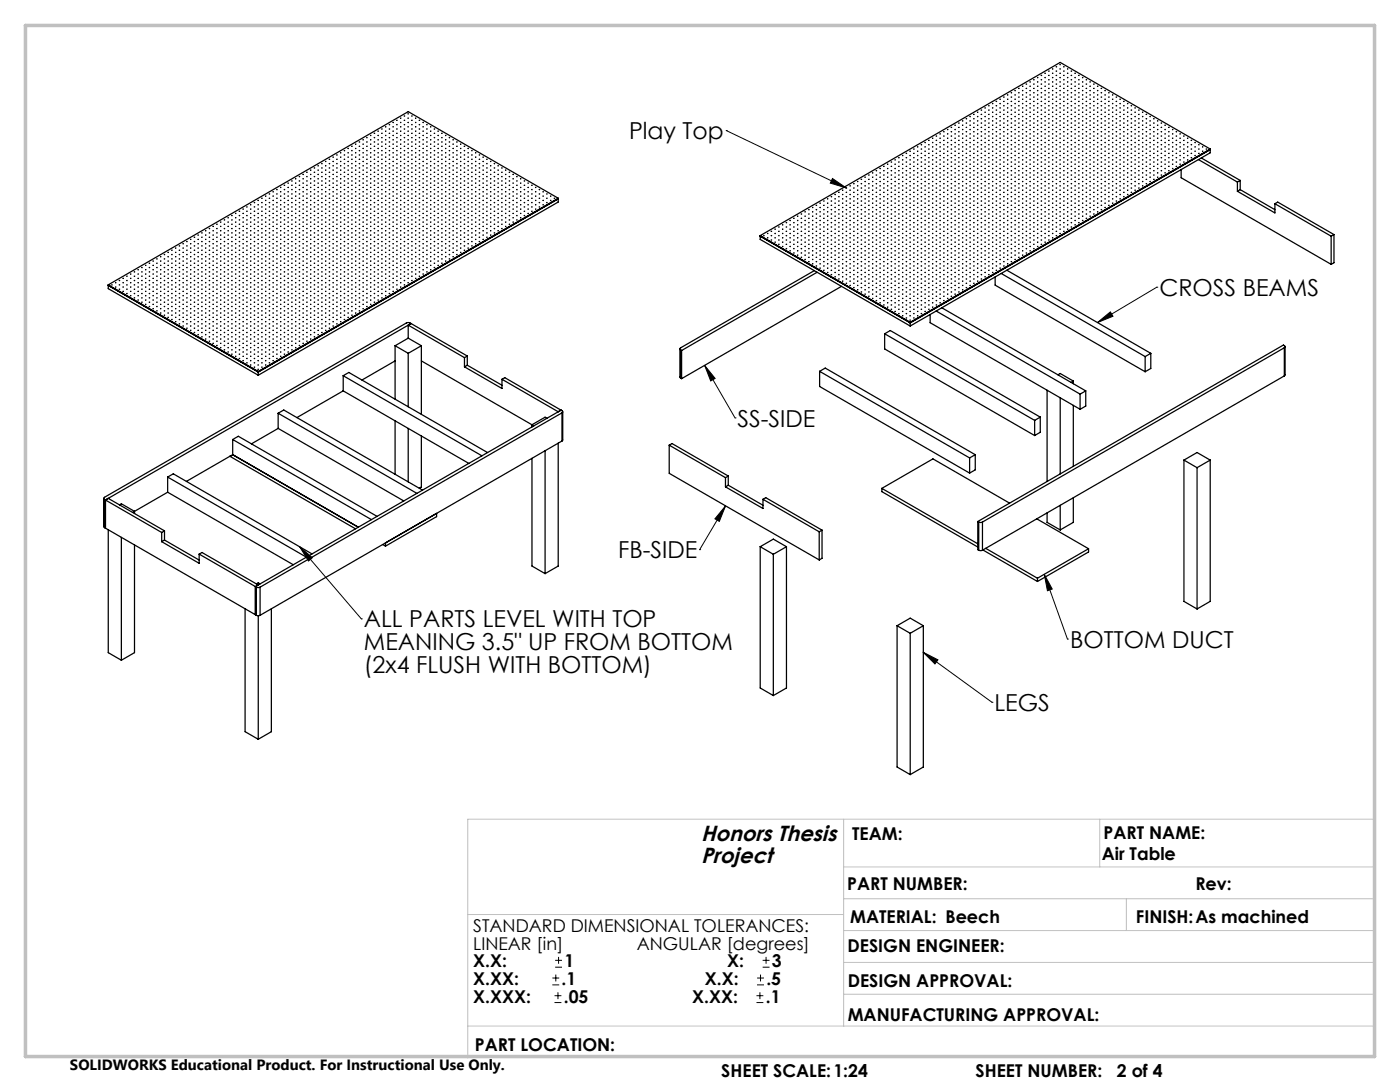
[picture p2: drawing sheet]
<svg xmlns="http://www.w3.org/2000/svg" width="279mm" height="216mm" viewBox="0 0 279 216" stroke-linecap="round" stroke-linejoin="round" font-family="sans-serif">
<defs><g id="words">
<g font-size="4.7">
<text x="125.5" y="27.8">Play Top</text>
<text x="231.4" y="59.1">CROSS BEAMS</text>
<text x="147.2" y="85.1">SS-SIDE</text>
<text x="123.3" y="111.4">FB-SIDE</text>
<text x="72.6" y="125.2">ALL PARTS LEVEL WITH TOP</text>
<text x="72.6" y="129.7">MEANING 3.5&quot; UP FROM BOTTOM</text>
<text x="213.6" y="129.3">BOTTOM DUCT</text>
<text x="72.6" y="134.3">(2x4 FLUSH WITH BOTTOM)</text>
<text x="198.5" y="141.9">LEGS</text>
</g>
<g font-size="4.4">
<text x="139.9" y="167.9">Honors Thesis</text>
<text x="139.9" y="172.1">Project</text>
</g>
<g font-size="3.5">
<text x="170.1" y="167.6">TEAM:</text>
<text x="220.3" y="167.3">PART NAME:</text>
<text x="219.9" y="171.6">Air Table</text>
<text x="169.1" y="177.6">PART NUMBER:</text>
<text x="238.6" y="177.6">Rev:</text>
<text x="94.4" y="185.9">STANDARD DIMENSIONAL TOLERANCES:</text>
<text x="169.7" y="184.2">MATERIAL: Beech</text>
<text x="226.7" y="184.2">FINISH:As machined</text>
<text x="94.4" y="189.5">LINEAR [in]</text>
<text x="127.1" y="189.5">ANGULAR [degrees]</text>
<text x="169.1" y="190">DESIGN ENGINEER:</text>
<text x="94.4" y="196.5">X.XX:</text>
<text x="94.4" y="193">X.X:</text>
<text x="112.1" y="196.5">.1</text>
<text x="112.6" y="193">1</text>
<text x="140.7" y="196.5">X.X:</text>
<text x="145.1" y="193">X:</text>
<text x="152.9" y="196.5">.5</text>
<text x="154" y="193">3</text>
<text x="169.2" y="197">DESIGN APPROVAL:</text>
<text x="94.4" y="200.1">X.XXX:</text>
<text x="112.5" y="200.1">.05</text>
<text x="138.1" y="200.1">X.XX:</text>
<text x="152.8" y="200.1">.1</text>
<text x="169.2" y="203.7">MANUFACTURING APPROVAL:</text>
<text x="94.8" y="209.6">PART LOCATION:</text>
<text x="144" y="215">SHEET SCALE:1:24</text>
<text x="194.7" y="215">SHEET NUMBER:</text>
<text x="222.9" y="215">2 of 4</text>
</g>
<text font-size="3" x="14" y="213.5">SOLIDWORKS Educational Product. For Instructional Use Only.</text>
</g></defs>
<g fill="none" stroke="#000" stroke-width=".25">
<path d="M199.6 19.8h.1M200.3 19.4h.1M201.1 18.9h.1M201.1 19.8h.1M201.8 18.5h.1M201.8 19.4h.1M202.6 19.8h.1M202.6 18.1h.1M202.6 18.9h.1M203.3 19.4h.1M203.3 17.7h.1M203.3 18.5h.1"/>
<path d="M204.1 18.9h.1M204.1 17.2h.1M204.1 18.1h.1M204.1 19.8h.1M204.8 18.5h.1M204.8 16.8h.1M204.8 17.7h.1M204.8 19.4h.1M205.6 18.1h.1M205.6 16.4h.1M205.6 17.2h.1M205.6 19.8h.1"/>
<path d="M205.6 18.9h.1M206.3 17.7h.1M206.3 15.9h.1M206.3 16.8h.1M206.3 19.4h.1M206.3 18.5h.1M207.1 17.2h.1M207.1 15.5h.1M207.1 16.4h.1M207.1 18.9h.1M207.1 19.8h.1M207.1 18.1h.1"/>
<path d="M207.8 16.8h.1M207.8 15.1h.1M207.8 15.9h.1M207.8 18.5h.1M207.8 19.4h.1M207.8 17.7h.1M208.6 19.8h.1M208.6 16.4h.1M208.6 14.6h.1M208.6 15.5h.1M208.6 18.1h.1M208.6 18.9h.1"/>
<path d="M208.6 17.2h.1M209.3 19.4h.1M209.3 15.9h.1M209.3 14.2h.1M209.3 15.1h.1M209.3 17.7h.1M209.3 18.5h.1M209.3 16.8h.1M210.1 19.8h.1M210.1 18.9h.1M210.1 15.5h.1M210.1 13.8h.1"/>
<path d="M210.1 14.6h.1M210.1 17.2h.1M210.1 18.1h.1M210.1 16.4h.1M210.8 13.3h.1M210.8 19.4h.1M210.8 18.5h.1M210.8 15.1h.1M210.8 14.2h.1M210.8 16.8h.1M210.8 17.7h.1M210.8 15.9h.1"/>
<path d="M211.6 12.9h.1M211.6 18.9h.1M211.6 18.1h.1M211.6 19.8h.1M211.6 14.6h.1M211.6 13.8h.1M211.6 16.4h.1M211.6 17.2h.1M211.6 15.5h.1M212.3 18.5h.1M212.3 17.7h.1M212.3 19.4h.1"/>
<path d="M212.3 14.2h.1M212.3 13.3h.1M212.3 15.9h.1M212.3 16.8h.1M212.3 15.1h.1M213.1 18.1h.1M213.1 17.2h.1M213.1 18.9h.1M213.1 19.8h.1M213.1 13.8h.1M213.1 15.5h.1M213.1 16.4h.1"/>
<path d="M213.1 14.6h.1M213.8 17.7h.1M213.8 16.8h.1M213.8 18.5h.1M213.8 19.4h.1M213.8 15.9h.1M213.8 14.2h.1M213.8 15.1h.1M214.6 17.2h.1M214.6 16.4h.1M214.6 19.8h.1M214.6 18.1h.1"/>
<path d="M214.6 18.9h.1M214.6 15.5h.1M214.6 14.6h.1M215.3 16.8h.1M215.3 15.9h.1M215.3 19.4h.1M215.3 17.7h.1M215.3 18.5h.1M215.3 15.1h.1M216.1 16.4h.1M216.1 15.5h.1M216.1 18.9h.1"/>
<path d="M216.1 17.2h.1M216.1 18.1h.1M216.1 19.8h.1M216.8 15.9h.1M216.8 16.8h.1M216.8 18.5h.1M216.8 17.7h.1M216.8 19.4h.1M217.5 16.4h.1M217.5 18.1h.1M217.5 17.2h.1M217.5 19.8h.1"/>
<path d="M217.5 18.9h.1M218.3 17.7h.1M218.3 16.8h.1M218.3 19.4h.1M218.3 18.5h.1M219 17.2h.1M219 18.9h.1M219 19.8h.1M219 18.1h.1M219.8 18.5h.1M219.8 19.4h.1M219.8 17.7h.1"/>
<path d="M220.5 18.1h.1M220.5 18.9h.1M220.5 19.8h.1M221.3 18.5h.1M221.3 19.4h.1M222 19.8h.1M222 18.9h.1M222.8 19.4h.1M223.5 19.8h.1M51.5 40h.1M52.3 39.6h.1M53 40h.1"/>
<path d="M53 39.1h.1M53.8 39.6h.1M53.8 38.7h.1M54.5 39.1h.1M54.5 40h.1M54.5 38.3h.1M55.3 38.7h.1M55.3 39.6h.1M55.3 37.8h.1M56 38.3h.1M56 39.1h.1M56 37.4h.1"/>
<path d="M56 40h.1M56.8 37.8h.1M56.8 38.7h.1M56.8 37h.1M56.8 39.6h.1M57.5 38.3h.1M57.5 36.5h.1M57.5 37.4h.1M57.5 40h.1M57.5 39.1h.1M58.2 37.8h.1M58.2 36.1h.1"/>
<path d="M58.2 37h.1M58.2 39.6h.1M58.2 38.7h.1M59 40h.1M59 37.4h.1M59 35.7h.1M59 36.5h.1M59 39.1h.1M59 38.3h.1M59.7 39.6h.1M59.7 37h.1M59.7 35.3h.1"/>
<path d="M59.7 36.1h.1M59.7 38.7h.1M59.7 37.8h.1M60.5 40h.1M60.5 36.5h.1M60.5 34.8h.1M60.5 35.7h.1M60.5 38.3h.1M60.5 39.1h.1M60.5 37.4h.1M61.2 39.6h.1M61.2 36.1h.1"/>
<path d="M61.2 34.4h.1M61.2 35.3h.1M61.2 37.8h.1M61.2 38.7h.1M61.2 37h.1M62 40h.1M62 39.1h.1M62 35.7h.1M62 34h.1M62 34.8h.1M62 37.4h.1M62 38.3h.1"/>
<path d="M62 36.5h.1M62.7 39.6h.1M62.7 38.7h.1M62.7 35.3h.1M62.7 33.5h.1M62.7 34.4h.1M62.7 37h.1M62.7 37.8h.1M62.7 36.1h.1M63.5 39.1h.1M63.5 38.3h.1M63.5 40h.1"/>
<path d="M63.5 34.8h.1M63.5 33.1h.1M63.5 34h.1M63.5 36.5h.1M63.5 37.4h.1M63.5 35.7h.1M64.2 38.7h.1M64.2 37.8h.1M64.2 39.6h.1M64.2 34.4h.1M64.2 32.7h.1M64.2 33.5h.1"/>
<path d="M64.2 36.1h.1M64.2 37h.1M64.2 35.3h.1M65 38.3h.1M65 37.4h.1M65 39.1h.1M65 40h.1M65 34h.1M65 32.2h.1M65 33.1h.1M65 35.7h.1M65 36.5h.1"/>
<path d="M65 34.8h.1M65.7 37.8h.1M65.7 37h.1M65.7 38.7h.1M65.7 39.6h.1M65.7 33.5h.1M65.7 31.8h.1M65.7 32.7h.1M65.7 35.3h.1M65.7 36.1h.1M65.7 34.4h.1M66.5 37.4h.1"/>
<path d="M66.5 36.5h.1M66.5 40h.1M66.5 38.3h.1M66.5 39.1h.1M66.5 33.1h.1M66.5 31.4h.1M66.5 32.2h.1M66.5 34.8h.1M66.5 35.7h.1M66.5 34h.1M67.2 37h.1M67.2 36.1h.1"/>
<path d="M67.2 39.6h.1M67.2 37.8h.1M67.2 38.7h.1M67.2 32.7h.1M67.2 30.9h.1M67.2 31.8h.1M67.2 34.4h.1M67.2 35.3h.1M67.2 33.5h.1M68 36.5h.1M68 35.7h.1M68 39.1h.1"/>
<path d="M68 37.4h.1M68 38.3h.1M68 32.2h.1M68 30.5h.1M68 31.4h.1M68 34h.1M68 34.8h.1M68 33.1h.1M68 40h.1M68.7 36.1h.1M68.7 35.3h.1M68.7 38.7h.1"/>
<path d="M68.7 37h.1M68.7 37.8h.1M68.7 31.8h.1M68.7 30.1h.1M68.7 30.9h.1M68.7 33.5h.1M68.7 34.4h.1M68.7 32.7h.1M68.7 39.6h.1M69.5 35.7h.1M69.5 34.8h.1M69.5 38.3h.1"/>
<path d="M69.5 36.5h.1M69.5 37.4h.1M69.5 31.4h.1M69.5 29.6h.1M69.5 30.5h.1M69.5 33.1h.1M69.5 34h.1M69.5 32.2h.1M69.5 40h.1M69.5 39.1h.1M70.2 35.3h.1M70.2 34.4h.1"/>
<path d="M70.2 37.8h.1M70.2 36.1h.1M70.2 37h.1M70.2 30.9h.1M70.2 29.2h.1M70.2 30.1h.1M70.2 32.7h.1M70.2 33.5h.1M70.2 31.8h.1M70.2 39.6h.1M70.2 38.7h.1M71 34.8h.1"/>
<path d="M71 34h.1M71 37.4h.1M71 35.7h.1M71 36.5h.1M71 30.5h.1M71 28.8h.1M71 29.6h.1M71 32.2h.1M71 33.1h.1M71 31.4h.1M71 39.1h.1M71 38.3h.1"/>
<path d="M71 40h.1M71.7 34.4h.1M71.7 33.5h.1M71.7 37h.1M71.7 35.3h.1M71.7 36.1h.1M71.7 30.1h.1M71.7 28.3h.1M71.7 29.2h.1M71.7 31.8h.1M71.7 32.7h.1M71.7 30.9h.1"/>
<path d="M71.7 38.7h.1M71.7 37.8h.1M71.7 39.6h.1M72.5 34h.1M72.5 33.1h.1M72.5 36.5h.1M72.5 34.8h.1M72.5 35.7h.1M72.5 29.6h.1M72.5 27.9h.1M72.5 28.8h.1M72.5 31.4h.1"/>
<path d="M72.5 32.2h.1M72.5 30.5h.1M72.5 38.3h.1M72.5 37.4h.1M72.5 39.1h.1M72.5 40h.1M73.2 33.5h.1M73.2 32.7h.1M73.2 36.1h.1M73.2 34.4h.1M73.2 35.3h.1M73.2 29.2h.1"/>
<path d="M73.2 27.5h.1M73.2 28.3h.1M73.2 30.9h.1M73.2 31.8h.1M73.2 30.1h.1M73.2 37.8h.1M73.2 37h.1M73.2 38.7h.1M73.2 39.6h.1M74 33.1h.1M74 32.2h.1M74 35.7h.1"/>
<path d="M74 34h.1M74 34.8h.1M74 28.8h.1M74 27h.1M74 27.9h.1M74 30.5h.1M74 31.4h.1M74 29.6h.1M74 37.4h.1M74 36.5h.1M74 40h.1M74 38.3h.1"/>
<path d="M74 39.1h.1M74.7 32.7h.1M74.7 31.8h.1M74.7 35.3h.1M74.7 33.5h.1M74.7 34.4h.1M74.7 28.3h.1M74.7 26.6h.1M74.7 27.5h.1M74.7 30.1h.1M74.7 30.9h.1M74.7 29.2h.1"/>
<path d="M74.7 37h.1M74.7 36.1h.1M74.7 39.6h.1M74.7 37.8h.1M74.7 38.7h.1M75.5 32.2h.1M75.5 31.4h.1M75.5 34.8h.1M75.5 33.1h.1M75.5 34h.1M75.5 27.9h.1M75.5 26.2h.1"/>
<path d="M75.5 27h.1M75.5 29.6h.1M75.5 30.5h.1M75.5 28.8h.1M75.5 40h.1M75.5 36.5h.1M75.5 35.7h.1M75.5 39.1h.1M75.5 37.4h.1M75.5 38.3h.1M76.2 31.8h.1M76.2 30.9h.1"/>
<path d="M76.2 34.4h.1M76.2 32.7h.1M76.2 33.5h.1M76.2 27.5h.1M76.2 25.7h.1M76.2 26.6h.1M76.2 29.2h.1M76.2 30.1h.1M76.2 28.3h.1M76.2 39.6h.1M76.2 36.1h.1M76.2 35.3h.1"/>
<path d="M76.2 38.7h.1M76.2 37h.1M76.2 37.8h.1M77 31.4h.1M77 30.5h.1M77 34h.1M77 32.2h.1M77 33.1h.1M77 27h.1M77 25.3h.1M77 26.2h.1M77 28.8h.1"/>
<path d="M77 29.6h.1M77 27.9h.1M77 39.1h.1M77 40h.1M77 35.7h.1M77 34.8h.1M77 38.3h.1M77 36.5h.1M77 37.4h.1M77.7 30.9h.1M77.7 30.1h.1M77.7 33.5h.1"/>
<path d="M77.7 31.8h.1M77.7 32.7h.1M77.7 26.6h.1M77.7 24.9h.1M77.7 25.7h.1M77.7 28.3h.1M77.7 29.2h.1M77.7 27.5h.1M77.7 38.7h.1M77.7 39.6h.1M77.7 35.3h.1M77.7 34.4h.1"/>
<path d="M77.7 37.8h.1M77.7 36.1h.1M77.7 37h.1M78.5 30.5h.1M78.5 29.6h.1M78.5 33.1h.1M78.5 31.4h.1M78.5 32.2h.1M78.5 26.2h.1M78.5 24.5h.1M78.5 25.3h.1M78.5 27.9h.1"/>
<path d="M78.5 28.8h.1M78.5 27h.1M78.5 38.3h.1M78.5 39.1h.1M78.5 34.8h.1M78.5 34h.1M78.5 37.4h.1M78.5 35.7h.1M78.5 36.5h.1M78.5 40h.1M79.2 30.1h.1M79.2 29.2h.1"/>
<path d="M79.2 32.7h.1M79.2 30.9h.1M79.2 31.8h.1M79.2 25.7h.1M79.2 24h.1M79.2 24.9h.1M79.2 27.5h.1M79.2 28.3h.1M79.2 26.6h.1M79.2 37.8h.1M79.2 38.7h.1M79.2 34.4h.1"/>
<path d="M79.2 33.5h.1M79.2 37h.1M79.2 35.3h.1M79.2 36.1h.1M79.2 39.6h.1M80 29.6h.1M80 28.8h.1M80 32.2h.1M80 30.5h.1M80 31.4h.1M80 25.3h.1M80 23.6h.1"/>
<path d="M80 24.5h.1M80 27h.1M80 27.9h.1M80 26.2h.1M80 37.4h.1M80 38.3h.1M80 34h.1M80 33.1h.1M80 36.5h.1M80 34.8h.1M80 35.7h.1M80 39.1h.1"/>
<path d="M80 40h.1M80.7 23.2h.1M80.7 29.2h.1M80.7 28.3h.1M80.7 31.8h.1M80.7 30.1h.1M80.7 30.9h.1M80.7 24.9h.1M80.7 24h.1M80.7 26.6h.1M80.7 27.5h.1M80.7 25.7h.1"/>
<path d="M80.7 37h.1M80.7 37.8h.1M80.7 33.5h.1M80.7 32.7h.1M80.7 36.1h.1M80.7 34.4h.1M80.7 35.3h.1M80.7 38.7h.1M80.7 39.6h.1M81.4 22.7h.1M81.4 28.8h.1M81.4 27.9h.1"/>
<path d="M81.4 31.4h.1M81.4 29.6h.1M81.4 30.5h.1M81.4 24.5h.1M81.4 23.6h.1M81.4 26.2h.1M81.4 27h.1M81.4 25.3h.1M81.4 36.5h.1M81.4 37.4h.1M81.4 33.1h.1M81.4 32.2h.1"/>
<path d="M81.4 35.7h.1M81.4 34h.1M81.4 34.8h.1M81.4 40h.1M81.4 38.3h.1M81.4 39.1h.1M82.2 28.3h.1M82.2 27.5h.1M82.2 30.9h.1M82.2 29.2h.1M82.2 30.1h.1M82.2 24h.1"/>
<path d="M82.2 23.2h.1M82.2 25.7h.1M82.2 26.6h.1M82.2 24.9h.1M82.2 36.1h.1M82.2 37h.1M82.2 32.7h.1M82.2 31.8h.1M82.2 35.3h.1M82.2 33.5h.1M82.2 34.4h.1M82.2 39.6h.1"/>
<path d="M82.2 37.8h.1M82.2 38.7h.1M82.9 27.9h.1M82.9 27h.1M82.9 30.5h.1M82.9 28.8h.1M82.9 29.6h.1M82.9 23.6h.1M82.9 25.3h.1M82.9 26.2h.1M82.9 24.5h.1M82.9 35.7h.1"/>
<path d="M82.9 36.5h.1M82.9 32.2h.1M82.9 31.4h.1M82.9 34.8h.1M82.9 33.1h.1M82.9 34h.1M82.9 39.1h.1M82.9 37.4h.1M82.9 38.3h.1M82.9 40h.1M83.7 27.5h.1M83.7 26.6h.1"/>
<path d="M83.7 30.1h.1M83.7 28.3h.1M83.7 29.2h.1M83.7 25.7h.1M83.7 24h.1M83.7 24.9h.1M83.7 35.3h.1M83.7 36.1h.1M83.7 31.8h.1M83.7 30.9h.1M83.7 34.4h.1M83.7 32.7h.1"/>
<path d="M83.7 33.5h.1M83.7 38.7h.1M83.7 37h.1M83.7 37.8h.1M83.7 39.6h.1M84.4 27h.1M84.4 26.2h.1M84.4 29.6h.1M84.4 27.9h.1M84.4 28.8h.1M84.4 25.3h.1M84.4 24.5h.1"/>
<path d="M84.4 34.8h.1M84.4 35.7h.1M84.4 31.4h.1M84.4 30.5h.1M84.4 34h.1M84.4 32.2h.1M84.4 33.1h.1M84.4 38.3h.1M84.4 36.5h.1M84.4 37.4h.1M84.4 40h.1M84.4 39.1h.1"/>
<path d="M85.2 26.6h.1M85.2 25.7h.1M85.2 29.2h.1M85.2 27.5h.1M85.2 28.3h.1M85.2 24.9h.1M85.2 34.4h.1M85.2 35.3h.1M85.2 30.9h.1M85.2 30.1h.1M85.2 33.5h.1M85.2 31.8h.1"/>
<path d="M85.2 32.7h.1M85.2 37.8h.1M85.2 36.1h.1M85.2 37h.1M85.2 39.6h.1M85.2 38.7h.1M85.9 26.2h.1M85.9 25.3h.1M85.9 28.8h.1M85.9 27h.1M85.9 27.9h.1M85.9 34h.1"/>
<path d="M85.9 34.8h.1M85.9 30.5h.1M85.9 31.4h.1M85.9 29.6h.1M85.9 33.1h.1M85.9 32.2h.1M85.9 37.4h.1M85.9 35.7h.1M85.9 36.5h.1M85.9 39.1h.1M85.9 40h.1M85.9 38.3h.1"/>
<path d="M86.7 25.7h.1M86.7 26.6h.1M86.7 28.3h.1M86.7 27.5h.1M86.7 33.5h.1M86.7 34.4h.1M86.7 30.1h.1M86.7 30.9h.1M86.7 29.2h.1M86.7 32.7h.1M86.7 31.8h.1M86.7 37h.1"/>
<path d="M86.7 35.3h.1M86.7 36.1h.1M86.7 38.7h.1M86.7 39.6h.1M86.7 37.8h.1M87.4 26.2h.1M87.4 27.9h.1M87.4 27h.1M87.4 33.1h.1M87.4 34h.1M87.4 29.6h.1M87.4 30.5h.1"/>
<path d="M87.4 28.8h.1M87.4 32.2h.1M87.4 31.4h.1M87.4 36.5h.1M87.4 34.8h.1M87.4 35.7h.1M87.4 38.3h.1M87.4 39.1h.1M87.4 37.4h.1M87.4 40h.1M88.2 27.5h.1M88.2 26.6h.1"/>
<path d="M88.2 32.7h.1M88.2 33.5h.1M88.2 29.2h.1M88.2 30.1h.1M88.2 28.3h.1M88.2 31.8h.1M88.2 30.9h.1M88.2 36.1h.1M88.2 34.4h.1M88.2 35.3h.1M88.2 37.8h.1M88.2 38.7h.1"/>
<path d="M88.2 37h.1M88.2 39.6h.1M88.9 27h.1M88.9 33.1h.1M88.9 32.2h.1M88.9 28.8h.1M88.9 29.6h.1M88.9 27.9h.1M88.9 31.4h.1M88.9 30.5h.1M88.9 35.7h.1M88.9 34h.1"/>
<path d="M88.9 34.8h.1M88.9 37.4h.1M88.9 38.3h.1M88.9 36.5h.1M88.9 39.1h.1M88.9 40h.1M89.7 32.7h.1M89.7 31.8h.1M89.7 28.3h.1M89.7 29.2h.1M89.7 27.5h.1M89.7 30.9h.1"/>
<path d="M89.7 30.1h.1M89.7 35.3h.1M89.7 33.5h.1M89.7 34.4h.1M89.7 37h.1M89.7 37.8h.1M89.7 36.1h.1M89.7 38.7h.1M89.7 39.6h.1M90.4 32.2h.1M90.4 31.4h.1M90.4 27.9h.1"/>
<path d="M90.4 28.8h.1M90.4 30.5h.1M90.4 29.6h.1M90.4 34.8h.1M90.4 33.1h.1M90.4 34h.1M90.4 36.5h.1M90.4 37.4h.1M90.4 35.7h.1M90.4 40h.1M90.4 38.3h.1M90.4 39.1h.1"/>
<path d="M91.2 31.8h.1M91.2 30.9h.1M91.2 28.3h.1M91.2 30.1h.1M91.2 29.2h.1M91.2 34.4h.1M91.2 32.7h.1M91.2 33.5h.1M91.2 36.1h.1M91.2 37h.1M91.2 35.3h.1M91.2 39.6h.1"/>
<path d="M91.2 37.8h.1M91.2 38.7h.1M91.9 31.4h.1M91.9 30.5h.1M91.9 29.6h.1M91.9 28.8h.1M91.9 34h.1M91.9 32.2h.1M91.9 33.1h.1M91.9 35.7h.1M91.9 36.5h.1M91.9 34.8h.1"/>
<path d="M91.9 39.1h.1M91.9 40h.1M91.9 37.4h.1M91.9 38.3h.1M92.7 30.9h.1M92.7 30.1h.1M92.7 29.2h.1M92.7 33.5h.1M92.7 31.8h.1M92.7 32.7h.1M92.7 35.3h.1M92.7 36.1h.1"/>
<path d="M92.7 34.4h.1M92.7 38.7h.1M92.7 39.6h.1M92.7 37h.1M92.7 37.8h.1M93.4 30.5h.1M93.4 29.6h.1M93.4 33.1h.1M93.4 31.4h.1M93.4 32.2h.1M93.4 34.8h.1M93.4 35.7h.1"/>
<path d="M93.4 34h.1M93.4 38.3h.1M93.4 39.1h.1M93.4 36.5h.1M93.4 37.4h.1M93.4 40h.1M94.2 30.1h.1M94.2 32.7h.1M94.2 30.9h.1M94.2 31.8h.1M94.2 34.4h.1M94.2 35.3h.1"/>
<path d="M94.2 33.5h.1M94.2 37.8h.1M94.2 38.7h.1M94.2 36.1h.1M94.2 37h.1M94.2 39.6h.1M94.9 32.2h.1M94.9 30.5h.1M94.9 31.4h.1M94.9 34h.1M94.9 34.8h.1M94.9 33.1h.1"/>
<path d="M94.9 37.4h.1M94.9 38.3h.1M94.9 35.7h.1M94.9 36.5h.1M94.9 39.1h.1M94.9 40h.1M95.7 31.8h.1M95.7 30.9h.1M95.7 33.5h.1M95.7 34.4h.1M95.7 32.7h.1M95.7 37h.1"/>
<path d="M95.7 37.8h.1M95.7 35.3h.1M95.7 36.1h.1M95.7 38.7h.1M95.7 39.6h.1M96.4 31.4h.1M96.4 33.1h.1M96.4 34h.1M96.4 32.2h.1M96.4 36.5h.1M96.4 37.4h.1M96.4 34.8h.1"/>
<path d="M96.4 35.7h.1M96.4 38.3h.1M96.4 39.1h.1M96.4 40h.1M97.2 32.7h.1M97.2 33.5h.1M97.2 31.8h.1M97.2 36.1h.1M97.2 37h.1M97.2 34.4h.1M97.2 35.3h.1M97.2 37.8h.1"/>
<path d="M97.2 38.7h.1M97.2 39.6h.1M97.9 32.2h.1M97.9 33.1h.1M97.9 35.7h.1M97.9 36.5h.1M97.9 34h.1M97.9 34.8h.1M97.9 37.4h.1M97.9 38.3h.1M97.9 39.1h.1M97.9 40h.1"/>
<path d="M98.7 32.7h.1M98.7 35.3h.1M98.7 36.1h.1M98.7 33.5h.1M98.7 34.4h.1M98.7 37h.1M98.7 37.8h.1M98.7 38.7h.1M98.7 39.6h.1M99.4 34.8h.1M99.4 35.7h.1M99.4 33.1h.1"/>
<path d="M99.4 34h.1M99.4 36.5h.1M99.4 37.4h.1M99.4 40h.1M99.4 38.3h.1M99.4 39.1h.1M100.2 34.4h.1M100.2 35.3h.1M100.2 33.5h.1M100.2 36.1h.1M100.2 37h.1M100.2 37.8h.1"/>
<path d="M100.2 39.6h.1M100.2 38.7h.1M100.9 34h.1M100.9 34.8h.1M100.9 37.4h.1M100.9 35.7h.1M100.9 36.5h.1M100.9 39.1h.1M100.9 38.3h.1M100.9 40h.1M101.7 34.4h.1M101.7 37h.1"/>
<path d="M101.7 35.3h.1M101.7 36.1h.1M101.7 38.7h.1M101.7 37.8h.1M101.7 39.6h.1M102.4 36.5h.1M102.4 34.8h.1M102.4 35.7h.1M102.4 38.3h.1M102.4 37.4h.1M102.4 39.1h.1M102.4 40h.1"/>
<path d="M103.2 36.1h.1M103.2 35.3h.1M103.2 37.8h.1M103.2 37h.1M103.2 38.7h.1M103.2 39.6h.1M103.9 35.7h.1M103.9 37.4h.1M103.9 36.5h.1M103.9 38.3h.1M103.9 39.1h.1M103.9 40h.1"/>
<path d="M104.6 37h.1M104.6 36.1h.1M104.6 37.8h.1M104.6 38.7h.1M104.6 39.6h.1M105.4 36.5h.1M105.4 37.4h.1M105.4 38.3h.1M105.4 39.1h.1M105.4 40h.1M106.1 37h.1M106.1 37.8h.1"/>
<path d="M106.1 38.7h.1M106.1 39.6h.1M106.9 37.4h.1M106.9 38.3h.1M106.9 39.1h.1M106.9 40h.1M107.6 37.8h.1M107.6 38.7h.1M107.6 39.6h.1M108.4 38.3h.1M108.4 39.1h.1M108.4 40h.1"/>
<path d="M109.1 38.7h.1M109.1 39.6h.1M109.9 39.1h.1M109.9 40h.1M110.6 39.6h.1M111.4 39.7l-59.9 34.5-29.9-17.3M111.4 39.6v.7l-59.9 34.6M111.4 39.6l-29.9-17.3-59.9 34.5M111.4 39.6l-59.9 34.5M165.2 39.7h.1M165.9 39.3h.1M166.7 39.7h.1"/>
<path d="M166.7 38.8h.1M167.4 39.3h.1M167.4 38.4h.1M168.2 38.8h.1M168.2 39.7h.1M168.2 38h.1M168.9 38.4h.1M168.9 39.3h.1M168.9 37.5h.1M169.7 38h.1M169.7 38.8h.1M169.7 37.1h.1"/>
<path d="M169.7 39.7h.1M170.4 37.5h.1M170.4 38.4h.1M170.4 36.7h.1M170.4 39.3h.1M171.2 37.1h.1M171.2 38h.1M171.2 36.2h.1M171.2 39.7h.1M171.2 38.8h.1M171.9 36.7h.1M171.9 37.5h.1"/>
<path d="M171.9 35.8h.1M171.9 39.3h.1M171.9 38.4h.1M172.6 39.7h.1M172.6 36.2h.1M172.6 37.1h.1M172.6 35.4h.1M172.6 38.8h.1M172.6 38h.1M173.4 39.3h.1M173.4 35.8h.1M173.4 36.7h.1"/>
<path d="M173.4 34.9h.1M173.4 38.4h.1M173.4 37.5h.1M174.1 38.8h.1M174.1 39.7h.1M174.1 35.4h.1M174.1 36.2h.1M174.1 34.5h.1M174.1 38h.1M174.1 37.1h.1M174.9 38.4h.1M174.9 39.3h.1"/>
<path d="M174.9 34.9h.1M174.9 35.8h.1M174.9 34.1h.1M174.9 37.5h.1M174.9 36.7h.1M175.6 39.7h.1M175.6 38h.1M175.6 38.8h.1M175.6 34.5h.1M175.6 35.4h.1M175.6 33.6h.1M175.6 37.1h.1"/>
<path d="M175.6 36.2h.1M176.4 39.3h.1M176.4 37.5h.1M176.4 38.4h.1M176.4 34.1h.1M176.4 34.9h.1M176.4 33.2h.1M176.4 36.7h.1M176.4 35.8h.1M177.1 38.8h.1M177.1 37.1h.1M177.1 38h.1"/>
<path d="M177.1 39.7h.1M177.1 33.6h.1M177.1 34.5h.1M177.1 32.8h.1M177.1 36.2h.1M177.1 35.4h.1M177.9 38.4h.1M177.9 36.7h.1M177.9 37.5h.1M177.9 39.3h.1M177.9 33.2h.1M177.9 34.1h.1"/>
<path d="M177.9 32.3h.1M177.9 35.8h.1M177.9 34.9h.1M178.6 38h.1M178.6 36.2h.1M178.6 37.1h.1M178.6 39.7h.1M178.6 38.8h.1M178.6 32.8h.1M178.6 33.6h.1M178.6 31.9h.1M178.6 35.4h.1"/>
<path d="M178.6 34.5h.1M179.4 37.5h.1M179.4 35.8h.1M179.4 36.7h.1M179.4 39.3h.1M179.4 38.4h.1M179.4 32.3h.1M179.4 33.2h.1M179.4 31.5h.1M179.4 34.9h.1M179.4 34.1h.1M180.1 37.1h.1"/>
<path d="M180.1 35.4h.1M180.1 36.2h.1M180.1 38.8h.1M180.1 38h.1M180.1 31.9h.1M180.1 32.8h.1M180.1 31h.1M180.1 34.5h.1M180.1 33.6h.1M180.1 39.7h.1M180.9 36.7h.1M180.9 34.9h.1"/>
<path d="M180.9 35.8h.1M180.9 38.4h.1M180.9 37.5h.1M180.9 31.5h.1M180.9 32.3h.1M180.9 30.6h.1M180.9 34.1h.1M180.9 33.2h.1M180.9 39.3h.1M181.6 36.2h.1M181.6 34.5h.1M181.6 35.4h.1"/>
<path d="M181.6 38h.1M181.6 37.1h.1M181.6 31h.1M181.6 31.9h.1M181.6 30.2h.1M181.6 33.6h.1M181.6 32.8h.1M181.6 38.8h.1M181.6 39.7h.1M182.4 35.8h.1M182.4 34.1h.1M182.4 34.9h.1"/>
<path d="M182.4 37.5h.1M182.4 36.7h.1M182.4 30.6h.1M182.4 31.5h.1M182.4 29.7h.1M182.4 33.2h.1M182.4 32.3h.1M182.4 38.4h.1M182.4 39.3h.1M183.1 35.4h.1M183.1 33.6h.1M183.1 34.5h.1"/>
<path d="M183.1 37.1h.1M183.1 36.2h.1M183.1 30.2h.1M183.1 31h.1M183.1 29.3h.1M183.1 32.8h.1M183.1 31.9h.1M183.1 39.7h.1M183.1 38h.1M183.1 38.8h.1M183.9 34.9h.1M183.9 33.2h.1"/>
<path d="M183.9 34.1h.1M183.9 36.7h.1M183.9 35.8h.1M183.9 29.7h.1M183.9 30.6h.1M183.9 28.9h.1M183.9 32.3h.1M183.9 31.5h.1M183.9 39.3h.1M183.9 37.5h.1M183.9 38.4h.1M184.6 34.5h.1"/>
<path d="M184.6 32.8h.1M184.6 33.6h.1M184.6 36.2h.1M184.6 35.4h.1M184.6 29.3h.1M184.6 30.2h.1M184.6 28.5h.1M184.6 31.9h.1M184.6 31h.1M184.6 38.8h.1M184.6 37.1h.1M184.6 38h.1"/>
<path d="M184.6 39.7h.1M185.4 34.1h.1M185.4 32.3h.1M185.4 33.2h.1M185.4 35.8h.1M185.4 34.9h.1M185.4 28.9h.1M185.4 29.7h.1M185.4 28h.1M185.4 31.5h.1M185.4 30.6h.1M185.4 38.4h.1"/>
<path d="M185.4 36.7h.1M185.4 37.5h.1M185.4 39.3h.1M186.1 33.6h.1M186.1 31.9h.1M186.1 32.8h.1M186.1 35.4h.1M186.1 34.5h.1M186.1 28.5h.1M186.1 29.3h.1M186.1 27.6h.1M186.1 31h.1"/>
<path d="M186.1 30.2h.1M186.1 38h.1M186.1 36.2h.1M186.1 37.1h.1M186.1 39.7h.1M186.1 38.8h.1M186.9 33.2h.1M186.9 31.5h.1M186.9 32.3h.1M186.9 34.9h.1M186.9 34.1h.1M186.9 28h.1"/>
<path d="M186.9 28.9h.1M186.9 27.2h.1M186.9 30.6h.1M186.9 29.7h.1M186.9 37.5h.1M186.9 35.8h.1M186.9 36.7h.1M186.9 39.3h.1M186.9 38.4h.1M187.6 32.8h.1M187.6 31h.1M187.6 31.9h.1"/>
<path d="M187.6 34.5h.1M187.6 33.6h.1M187.6 28.5h.1M187.6 26.7h.1M187.6 27.6h.1M187.6 30.2h.1M187.6 29.3h.1M187.6 37.1h.1M187.6 35.4h.1M187.6 36.2h.1M187.6 38.8h.1M187.6 39.7h.1"/>
<path d="M187.6 38h.1M188.4 32.3h.1M188.4 30.6h.1M188.4 31.5h.1M188.4 34.1h.1M188.4 33.2h.1M188.4 28h.1M188.4 26.3h.1M188.4 27.2h.1M188.4 29.7h.1M188.4 28.9h.1M188.4 36.7h.1"/>
<path d="M188.4 34.9h.1M188.4 35.8h.1M188.4 38.4h.1M188.4 39.3h.1M188.4 37.5h.1M189.1 31.9h.1M189.1 30.2h.1M189.1 31h.1M189.1 33.6h.1M189.1 32.8h.1M189.1 27.6h.1M189.1 25.9h.1"/>
<path d="M189.1 26.7h.1M189.1 29.3h.1M189.1 28.5h.1M189.1 39.7h.1M189.1 36.2h.1M189.1 34.5h.1M189.1 35.4h.1M189.1 38h.1M189.1 38.8h.1M189.1 37.1h.1M189.9 31.5h.1M189.9 29.7h.1"/>
<path d="M189.9 30.6h.1M189.9 33.2h.1M189.9 32.3h.1M189.9 27.2h.1M189.9 25.4h.1M189.9 26.3h.1M189.9 28.9h.1M189.9 28h.1M189.9 34.1h.1M189.9 39.3h.1M189.9 35.8h.1M189.9 34.9h.1"/>
<path d="M189.9 37.5h.1M189.9 38.4h.1M189.9 36.7h.1M190.6 31h.1M190.6 30.2h.1M190.6 32.8h.1M190.6 33.6h.1M190.6 31.9h.1M190.6 26.7h.1M190.6 25h.1M190.6 25.9h.1M190.6 28.5h.1"/>
<path d="M190.6 29.3h.1M190.6 27.6h.1M190.6 38.8h.1M190.6 39.7h.1M190.6 35.4h.1M190.6 34.5h.1M190.6 37.1h.1M190.6 38h.1M190.6 36.2h.1M191.4 30.6h.1M191.4 29.7h.1M191.4 32.3h.1"/>
<path d="M191.4 33.2h.1M191.4 31.5h.1M191.4 26.3h.1M191.4 24.6h.1M191.4 25.4h.1M191.4 28h.1M191.4 28.9h.1M191.4 27.2h.1M191.4 38.4h.1M191.4 39.3h.1M191.4 34.9h.1M191.4 34.1h.1"/>
<path d="M191.4 36.7h.1M191.4 37.5h.1M191.4 35.8h.1M192.1 30.2h.1M192.1 29.3h.1M192.1 31.9h.1M192.1 32.8h.1M192.1 31h.1M192.1 25.9h.1M192.1 24.1h.1M192.1 25h.1M192.1 27.6h.1"/>
<path d="M192.1 28.5h.1M192.1 26.7h.1M192.1 38h.1M192.1 38.8h.1M192.1 34.5h.1M192.1 33.6h.1M192.1 36.2h.1M192.1 37.1h.1M192.1 35.4h.1M192.1 39.7h.1M192.9 29.7h.1M192.9 28.9h.1"/>
<path d="M192.9 31.5h.1M192.9 32.3h.1M192.9 30.6h.1M192.9 25.4h.1M192.9 23.7h.1M192.9 24.6h.1M192.9 27.2h.1M192.9 28h.1M192.9 26.3h.1M192.9 37.5h.1M192.9 38.4h.1M192.9 34.1h.1"/>
<path d="M192.9 33.2h.1M192.9 36.7h.1M192.9 34.9h.1M192.9 35.8h.1M192.9 39.3h.1M193.6 29.3h.1M193.6 28.5h.1M193.6 31.9h.1M193.6 30.2h.1M193.6 31h.1M193.6 25h.1M193.6 23.3h.1"/>
<path d="M193.6 24.1h.1M193.6 26.7h.1M193.6 27.6h.1M193.6 25.9h.1M193.6 37.1h.1M193.6 38h.1M193.6 33.6h.1M193.6 32.8h.1M193.6 36.2h.1M193.6 34.5h.1M193.6 35.4h.1M193.6 39.7h.1"/>
<path d="M193.6 38.8h.1M194.3 28.9h.1M194.3 28h.1M194.3 31.5h.1M194.3 29.7h.1M194.3 30.6h.1M194.3 24.6h.1M194.3 22.8h.1M194.3 23.7h.1M194.3 26.3h.1M194.3 27.2h.1M194.3 25.4h.1"/>
<path d="M194.3 36.7h.1M194.3 37.5h.1M194.3 33.2h.1M194.3 32.3h.1M194.3 35.8h.1M194.3 34.1h.1M194.3 34.9h.1M194.3 39.3h.1M194.3 38.4h.1M195.1 28.5h.1M195.1 27.6h.1M195.1 31h.1"/>
<path d="M195.1 29.3h.1M195.1 30.2h.1M195.1 24.1h.1M195.1 22.4h.1M195.1 23.3h.1M195.1 25.9h.1M195.1 26.7h.1M195.1 25h.1M195.1 36.2h.1M195.1 37.1h.1M195.1 32.8h.1M195.1 31.9h.1"/>
<path d="M195.1 35.4h.1M195.1 33.6h.1M195.1 34.5h.1M195.1 38.8h.1M195.1 39.7h.1M195.1 38h.1M195.8 28h.1M195.8 27.2h.1M195.8 30.6h.1M195.8 28.9h.1M195.8 29.7h.1M195.8 23.7h.1"/>
<path d="M195.8 22h.1M195.8 22.8h.1M195.8 25.4h.1M195.8 26.3h.1M195.8 24.6h.1M195.8 35.8h.1M195.8 36.7h.1M195.8 32.3h.1M195.8 31.5h.1M195.8 34.9h.1M195.8 33.2h.1M195.8 34.1h.1"/>
<path d="M195.8 38.4h.1M195.8 39.3h.1M195.8 37.5h.1M196.6 27.6h.1M196.6 26.7h.1M196.6 30.2h.1M196.6 28.5h.1M196.6 29.3h.1M196.6 23.3h.1M196.6 21.5h.1M196.6 22.4h.1M196.6 25h.1"/>
<path d="M196.6 25.9h.1M196.6 24.1h.1M196.6 35.4h.1M196.6 36.2h.1M196.6 31.9h.1M196.6 31h.1M196.6 34.5h.1M196.6 32.8h.1M196.6 33.6h.1M196.6 38h.1M196.6 38.8h.1M196.6 37.1h.1"/>
<path d="M196.6 39.7h.1M197.3 27.2h.1M197.3 26.3h.1M197.3 29.7h.1M197.3 28h.1M197.3 28.9h.1M197.3 22.8h.1M197.3 21.1h.1M197.3 22h.1M197.3 24.6h.1M197.3 25.4h.1M197.3 23.7h.1"/>
<path d="M197.3 34.9h.1M197.3 35.8h.1M197.3 31.5h.1M197.3 30.6h.1M197.3 34.1h.1M197.3 32.3h.1M197.3 33.2h.1M197.3 37.5h.1M197.3 38.4h.1M197.3 36.7h.1M197.3 39.3h.1M198.1 26.7h.1"/>
<path d="M198.1 25.9h.1M198.1 29.3h.1M198.1 27.6h.1M198.1 28.5h.1M198.1 22.4h.1M198.1 20.7h.1M198.1 21.5h.1M198.1 24.1h.1M198.1 25h.1M198.1 23.3h.1M198.1 34.5h.1M198.1 35.4h.1"/>
<path d="M198.1 31h.1M198.1 30.2h.1M198.1 33.6h.1M198.1 31.9h.1M198.1 32.8h.1M198.1 37.1h.1M198.1 38h.1M198.1 36.2h.1M198.1 39.7h.1M198.1 38.8h.1M198.8 26.3h.1M198.8 25.4h.1"/>
<path d="M198.8 28.9h.1M198.8 27.2h.1M198.8 28h.1M198.8 22h.1M198.8 20.2h.1M198.8 21.1h.1M198.8 23.7h.1M198.8 24.6h.1M198.8 22.8h.1M198.8 34.1h.1M198.8 34.9h.1M198.8 30.6h.1"/>
<path d="M198.8 29.7h.1M198.8 33.2h.1M198.8 31.5h.1M198.8 32.3h.1M198.8 36.7h.1M198.8 37.5h.1M198.8 35.8h.1M198.8 39.3h.1M198.8 38.4h.1M199.6 25.9h.1M199.6 25h.1M199.6 28.5h.1"/>
<path d="M199.6 26.7h.1M199.6 27.6h.1M199.6 21.5h.1M199.6 20.7h.1M199.6 23.3h.1M199.6 24.1h.1M199.6 22.4h.1M199.6 33.6h.1M199.6 34.5h.1M199.6 30.2h.1M199.6 29.3h.1M199.6 32.8h.1"/>
<path d="M199.6 31h.1M199.6 31.9h.1M199.6 36.2h.1M199.6 37.1h.1M199.6 35.4h.1M199.6 38.8h.1M199.6 38h.1M199.6 39.7h.1M200.3 25.4h.1M200.3 24.6h.1M200.3 28h.1M200.3 26.3h.1"/>
<path d="M200.3 27.2h.1M200.3 21.1h.1M200.3 20.2h.1M200.3 22.8h.1M200.3 23.7h.1M200.3 22h.1M200.3 33.2h.1M200.3 34.1h.1M200.3 29.7h.1M200.3 28.9h.1M200.3 32.3h.1M200.3 30.6h.1"/>
<path d="M200.3 31.5h.1M200.3 35.8h.1M200.3 36.7h.1M200.3 34.9h.1M200.3 38.4h.1M200.3 37.5h.1M200.3 39.3h.1M201.1 25h.1M201.1 24.1h.1M201.1 27.6h.1M201.1 25.9h.1M201.1 26.7h.1"/>
<path d="M201.1 20.7h.1M201.1 22.4h.1M201.1 23.3h.1M201.1 21.5h.1M201.1 32.8h.1M201.1 33.6h.1M201.1 29.3h.1M201.1 28.5h.1M201.1 31.9h.1M201.1 30.2h.1M201.1 31h.1M201.1 35.4h.1"/>
<path d="M201.1 36.2h.1M201.1 34.5h.1M201.1 38h.1M201.1 37.1h.1M201.1 39.7h.1M201.1 38.8h.1M201.8 24.6h.1M201.8 23.7h.1M201.8 27.2h.1M201.8 25.4h.1M201.8 26.3h.1M201.8 20.2h.1"/>
<path d="M201.8 22h.1M201.8 22.8h.1M201.8 21.1h.1M201.8 32.3h.1M201.8 33.2h.1M201.8 28.9h.1M201.8 28h.1M201.8 31.5h.1M201.8 29.7h.1M201.8 30.6h.1M201.8 34.9h.1M201.8 35.8h.1"/>
<path d="M201.8 34.1h.1M201.8 37.5h.1M201.8 36.7h.1M201.8 39.3h.1M201.8 38.4h.1M202.6 24.1h.1M202.6 23.3h.1M202.6 26.7h.1M202.6 25h.1M202.6 25.9h.1M202.6 21.5h.1M202.6 22.4h.1"/>
<path d="M202.6 20.7h.1M202.6 31.9h.1M202.6 32.8h.1M202.6 28.5h.1M202.6 27.6h.1M202.6 31h.1M202.6 29.3h.1M202.6 30.2h.1M202.6 34.5h.1M202.6 35.4h.1M202.6 33.6h.1M202.6 37.1h.1"/>
<path d="M202.6 36.2h.1M202.6 38.8h.1M202.6 38h.1M202.6 39.7h.1M203.3 23.7h.1M203.3 22.8h.1M203.3 26.3h.1M203.3 24.6h.1M203.3 25.4h.1M203.3 21.1h.1M203.3 22h.1M203.3 20.2h.1"/>
<path d="M203.3 31.5h.1M203.3 32.3h.1M203.3 28h.1M203.3 27.2h.1M203.3 30.6h.1M203.3 28.9h.1M203.3 29.7h.1M203.3 34.1h.1M203.3 34.9h.1M203.3 33.2h.1M203.3 36.7h.1M203.3 35.8h.1"/>
<path d="M203.3 38.4h.1M203.3 37.5h.1M203.3 39.3h.1M204.1 23.3h.1M204.1 22.4h.1M204.1 25.9h.1M204.1 24.1h.1M204.1 25h.1M204.1 20.7h.1M204.1 21.5h.1M204.1 31h.1M204.1 31.9h.1"/>
<path d="M204.1 27.6h.1M204.1 26.7h.1M204.1 30.2h.1M204.1 28.5h.1M204.1 29.3h.1M204.1 33.6h.1M204.1 34.5h.1M204.1 32.8h.1M204.1 36.2h.1M204.1 35.4h.1M204.1 39.7h.1M204.1 38h.1"/>
<path d="M204.1 37.1h.1M204.1 38.8h.1M204.8 22.8h.1M204.8 22h.1M204.8 25.4h.1M204.8 23.7h.1M204.8 24.6h.1M204.8 20.2h.1M204.8 21.1h.1M204.8 30.6h.1M204.8 31.5h.1M204.8 27.2h.1"/>
<path d="M204.8 26.3h.1M204.8 29.7h.1M204.8 28h.1M204.8 28.9h.1M204.8 33.2h.1M204.8 34.1h.1M204.8 32.3h.1M204.8 35.8h.1M204.8 34.9h.1M204.8 39.3h.1M204.8 37.5h.1M204.8 36.7h.1"/>
<path d="M204.8 38.4h.1M205.6 22.4h.1M205.6 21.5h.1M205.6 25h.1M205.6 23.3h.1M205.6 24.1h.1M205.6 20.7h.1M205.6 30.2h.1M205.6 31h.1M205.6 26.7h.1M205.6 25.9h.1M205.6 29.3h.1"/>
<path d="M205.6 27.6h.1M205.6 28.5h.1M205.6 32.8h.1M205.6 33.6h.1M205.6 31.9h.1M205.6 35.4h.1M205.6 34.5h.1M205.6 38.8h.1M205.6 37.1h.1M205.6 36.2h.1M205.6 38h.1M205.6 39.7h.1"/>
<path d="M206.3 22h.1M206.3 21.1h.1M206.3 24.6h.1M206.3 22.8h.1M206.3 23.7h.1M206.3 20.2h.1M206.3 29.7h.1M206.3 30.6h.1M206.3 26.3h.1M206.3 25.4h.1M206.3 28.9h.1M206.3 27.2h.1"/>
<path d="M206.3 28h.1M206.3 32.3h.1M206.3 33.2h.1M206.3 31.5h.1M206.3 34.9h.1M206.3 34.1h.1M206.3 38.4h.1M206.3 36.7h.1M206.3 35.8h.1M206.3 37.5h.1M206.3 39.3h.1M207.1 21.5h.1"/>
<path d="M207.1 20.7h.1M207.1 24.1h.1M207.1 22.4h.1M207.1 23.3h.1M207.1 29.3h.1M207.1 30.2h.1M207.1 25.9h.1M207.1 25h.1M207.1 28.5h.1M207.1 26.7h.1M207.1 27.6h.1M207.1 31.9h.1"/>
<path d="M207.1 32.8h.1M207.1 31h.1M207.1 34.5h.1M207.1 33.6h.1M207.1 35.4h.1M207.1 38h.1M207.1 36.2h.1M207.1 37.1h.1M207.1 39.7h.1M207.1 38.8h.1M207.8 21.1h.1M207.8 20.2h.1"/>
<path d="M207.8 23.7h.1M207.8 22h.1M207.8 22.8h.1M207.8 28.9h.1M207.8 29.7h.1M207.8 25.4h.1M207.8 24.6h.1M207.8 28h.1M207.8 26.3h.1M207.8 27.2h.1M207.8 34.9h.1M207.8 31.5h.1"/>
<path d="M207.8 32.3h.1M207.8 30.6h.1M207.8 34.1h.1M207.8 33.2h.1M207.8 37.5h.1M207.8 35.8h.1M207.8 36.7h.1M207.8 39.3h.1M207.8 38.4h.1M208.6 20.7h.1M208.6 23.3h.1M208.6 21.5h.1"/>
<path d="M208.6 22.4h.1M208.6 28.5h.1M208.6 29.3h.1M208.6 25h.1M208.6 24.1h.1M208.6 27.6h.1M208.6 25.9h.1M208.6 26.7h.1M208.6 34.5h.1M208.6 31h.1M208.6 31.9h.1M208.6 30.2h.1"/>
<path d="M208.6 33.6h.1M208.6 32.8h.1M208.6 37.1h.1M208.6 35.4h.1M208.6 36.2h.1M208.6 38.8h.1M208.6 38h.1M208.6 39.7h.1M209.3 20.2h.1M209.3 22.8h.1M209.3 21.1h.1M209.3 22h.1"/>
<path d="M209.3 28h.1M209.3 28.9h.1M209.3 24.6h.1M209.3 23.7h.1M209.3 27.2h.1M209.3 25.4h.1M209.3 26.3h.1M209.3 34.1h.1M209.3 31.5h.1M209.3 29.7h.1M209.3 30.6h.1M209.3 33.2h.1"/>
<path d="M209.3 32.3h.1M209.3 36.7h.1M209.3 34.9h.1M209.3 35.8h.1M209.3 38.4h.1M209.3 37.5h.1M209.3 39.3h.1M210.1 22.4h.1M210.1 20.7h.1M210.1 21.5h.1M210.1 27.6h.1M210.1 28.5h.1"/>
<path d="M210.1 24.1h.1M210.1 23.3h.1M210.1 26.7h.1M210.1 25h.1M210.1 25.9h.1M210.1 33.6h.1M210.1 31h.1M210.1 29.3h.1M210.1 30.2h.1M210.1 32.8h.1M210.1 31.9h.1M210.1 36.2h.1"/>
<path d="M210.1 34.5h.1M210.1 35.4h.1M210.1 38h.1M210.1 37.1h.1M210.1 38.8h.1M210.1 39.7h.1M210.8 22h.1M210.8 20.2h.1M210.8 21.1h.1M210.8 27.2h.1M210.8 28h.1M210.8 23.7h.1"/>
<path d="M210.8 22.8h.1M210.8 26.3h.1M210.8 24.6h.1M210.8 25.4h.1M210.8 33.2h.1M210.8 30.6h.1M210.8 28.9h.1M210.8 29.7h.1M210.8 32.3h.1M210.8 31.5h.1M210.8 35.8h.1M210.8 34.1h.1"/>
<path d="M210.8 34.9h.1M210.8 37.5h.1M210.8 36.7h.1M210.8 38.4h.1M210.8 39.3h.1M211.6 21.5h.1M211.6 20.7h.1M211.6 26.7h.1M211.6 27.6h.1M211.6 23.3h.1M211.6 22.4h.1M211.6 25.9h.1"/>
<path d="M211.6 24.1h.1M211.6 25h.1M211.6 32.8h.1M211.6 30.2h.1M211.6 28.5h.1M211.6 29.3h.1M211.6 31.9h.1M211.6 31h.1M211.6 35.4h.1M211.6 33.6h.1M211.6 34.5h.1M211.6 37.1h.1"/>
<path d="M211.6 36.2h.1M211.6 38h.1M211.6 38.8h.1M211.6 39.7h.1M212.3 21.1h.1M212.3 20.2h.1M212.3 26.3h.1M212.3 27.2h.1M212.3 22.8h.1M212.3 22h.1M212.3 25.4h.1M212.3 23.7h.1"/>
<path d="M212.3 24.6h.1M212.3 29.7h.1M212.3 28h.1M212.3 28.9h.1M212.3 31.5h.1M212.3 32.3h.1M212.3 30.6h.1M212.3 34.9h.1M212.3 33.2h.1M212.3 34.1h.1M212.3 36.7h.1M212.3 35.8h.1"/>
<path d="M212.3 37.5h.1M212.3 38.4h.1M212.3 39.3h.1M213.1 20.7h.1M213.1 25.9h.1M213.1 26.7h.1M213.1 22.4h.1M213.1 21.5h.1M213.1 25h.1M213.1 23.3h.1M213.1 24.1h.1M213.1 29.3h.1"/>
<path d="M213.1 27.6h.1M213.1 28.5h.1M213.1 31h.1M213.1 31.9h.1M213.1 30.2h.1M213.1 34.5h.1M213.1 32.8h.1M213.1 33.6h.1M213.1 36.2h.1M213.1 35.4h.1M213.1 37.1h.1M213.1 38h.1"/>
<path d="M213.1 38.8h.1M213.1 39.7h.1M213.8 20.2h.1M213.8 25.4h.1M213.8 26.3h.1M213.8 22h.1M213.8 21.1h.1M213.8 24.6h.1M213.8 22.8h.1M213.8 23.7h.1M213.8 28.9h.1M213.8 27.2h.1"/>
<path d="M213.8 28h.1M213.8 30.6h.1M213.8 31.5h.1M213.8 29.7h.1M213.8 34.1h.1M213.8 32.3h.1M213.8 33.2h.1M213.8 35.8h.1M213.8 34.9h.1M213.8 36.7h.1M213.8 37.5h.1M213.8 38.4h.1"/>
<path d="M213.8 39.3h.1M214.6 25h.1M214.6 25.9h.1M214.6 21.5h.1M214.6 20.7h.1M214.6 24.1h.1M214.6 22.4h.1M214.6 23.3h.1M214.6 28.5h.1M214.6 26.7h.1M214.6 27.6h.1M214.6 30.2h.1"/>
<path d="M214.6 31h.1M214.6 29.3h.1M214.6 33.6h.1M214.6 31.9h.1M214.6 32.8h.1M214.6 35.4h.1M214.6 34.5h.1M214.6 36.2h.1M214.6 37.1h.1M214.6 38h.1M214.6 38.8h.1M214.6 39.7h.1"/>
<path d="M215.3 24.6h.1M215.3 25.4h.1M215.3 21.1h.1M215.3 20.2h.1M215.3 23.7h.1M215.3 22h.1M215.3 22.8h.1M215.3 28h.1M215.3 26.3h.1M215.3 27.2h.1M215.3 29.7h.1M215.3 30.6h.1"/>
<path d="M215.3 28.9h.1M215.3 33.2h.1M215.3 31.5h.1M215.3 32.3h.1M215.3 34.9h.1M215.3 34.1h.1M215.3 35.8h.1M215.3 36.7h.1M215.3 37.5h.1M215.3 38.4h.1M215.3 39.3h.1M216.1 24.1h.1"/>
<path d="M216.1 25h.1M216.1 20.7h.1M216.1 21.5h.1M216.1 23.3h.1M216.1 22.4h.1M216.1 27.6h.1M216.1 25.9h.1M216.1 26.7h.1M216.1 29.3h.1M216.1 30.2h.1M216.1 28.5h.1M216.1 32.8h.1"/>
<path d="M216.1 31h.1M216.1 31.9h.1M216.1 33.6h.1M216.1 34.5h.1M216.1 35.4h.1M216.1 36.2h.1M216.1 37.1h.1M216.1 38h.1M216.1 38.8h.1M216.1 39.7h.1M216.8 23.7h.1M216.8 24.6h.1"/>
<path d="M216.8 20.2h.1M216.8 21.1h.1M216.8 22.8h.1M216.8 22h.1M216.8 27.2h.1M216.8 25.4h.1M216.8 26.3h.1M216.8 28.9h.1M216.8 29.7h.1M216.8 28h.1M216.8 32.3h.1M216.8 33.2h.1"/>
<path d="M216.8 30.6h.1M216.8 31.5h.1M216.8 34.1h.1M216.8 34.9h.1M216.8 35.8h.1M216.8 36.7h.1M216.8 37.5h.1M216.8 38.4h.1M216.8 39.3h.1M217.5 23.3h.1M217.5 24.1h.1M217.5 20.7h.1"/>
<path d="M217.5 22.4h.1M217.5 21.5h.1M217.5 26.7h.1M217.5 25h.1M217.5 25.9h.1M217.5 28.5h.1M217.5 29.3h.1M217.5 27.6h.1M217.5 31.9h.1M217.5 32.8h.1M217.5 30.2h.1M217.5 31h.1"/>
<path d="M217.5 33.6h.1M217.5 34.5h.1M217.5 35.4h.1M217.5 36.2h.1M217.5 37.1h.1M217.5 38h.1M217.5 38.8h.1M217.5 39.7h.1M218.3 22.8h.1M218.3 23.7h.1M218.3 20.2h.1M218.3 22h.1"/>
<path d="M218.3 21.1h.1M218.3 26.3h.1M218.3 24.6h.1M218.3 25.4h.1M218.3 28h.1M218.3 28.9h.1M218.3 27.2h.1M218.3 31.5h.1M218.3 32.3h.1M218.3 29.7h.1M218.3 30.6h.1M218.3 33.2h.1"/>
<path d="M218.3 34.1h.1M218.3 34.9h.1M218.3 35.8h.1M218.3 36.7h.1M218.3 37.5h.1M218.3 38.4h.1M218.3 39.3h.1M219 23.3h.1M219 22.4h.1M219 21.5h.1M219 20.7h.1M219 25.9h.1"/>
<path d="M219 24.1h.1M219 25h.1M219 27.6h.1M219 28.5h.1M219 26.7h.1M219 31h.1M219 31.9h.1M219 29.3h.1M219 30.2h.1M219 32.8h.1M219 33.6h.1M219 34.5h.1"/>
<path d="M219 35.4h.1M219 36.2h.1M219 37.1h.1M219 38h.1M219 38.8h.1M219 39.7h.1M219.8 22.8h.1M219.8 22h.1M219.8 21.1h.1M219.8 20.2h.1M219.8 25.4h.1M219.8 23.7h.1"/>
<path d="M219.8 24.6h.1M219.8 27.2h.1M219.8 28h.1M219.8 26.3h.1M219.8 30.6h.1M219.8 31.5h.1M219.8 28.9h.1M219.8 29.7h.1M219.8 32.3h.1M219.8 33.2h.1M219.8 34.1h.1M219.8 34.9h.1"/>
<path d="M219.8 35.8h.1M219.8 36.7h.1M219.8 37.5h.1M219.8 38.4h.1M219.8 39.3h.1M220.5 22.4h.1M220.5 21.5h.1M220.5 20.7h.1M220.5 25h.1M220.5 23.3h.1M220.5 24.1h.1M220.5 26.7h.1"/>
<path d="M220.5 27.6h.1M220.5 25.9h.1M220.5 30.2h.1M220.5 31h.1M220.5 28.5h.1M220.5 29.3h.1M220.5 31.9h.1M220.5 32.8h.1M220.5 33.6h.1M220.5 34.5h.1M220.5 35.4h.1M220.5 36.2h.1"/>
<path d="M220.5 37.1h.1M220.5 38h.1M220.5 38.8h.1M220.5 39.7h.1M221.3 22h.1M221.3 21.1h.1M221.3 20.2h.1M221.3 24.6h.1M221.3 22.8h.1M221.3 23.7h.1M221.3 26.3h.1M221.3 27.2h.1"/>
<path d="M221.3 25.4h.1M221.3 29.7h.1M221.3 30.6h.1M221.3 28h.1M221.3 28.9h.1M221.3 31.5h.1M221.3 32.3h.1M221.3 33.2h.1M221.3 34.1h.1M221.3 34.9h.1M221.3 35.8h.1M221.3 36.7h.1"/>
<path d="M221.3 37.5h.1M221.3 38.4h.1M221.3 39.3h.1M222 21.5h.1M222 20.7h.1M222 24.1h.1M222 22.4h.1M222 23.3h.1M222 25.9h.1M222 26.7h.1M222 25h.1M222 29.3h.1"/>
<path d="M222 30.2h.1M222 27.6h.1M222 28.5h.1M222 31h.1M222 31.9h.1M222 32.8h.1M222 33.6h.1M222 34.5h.1M222 35.4h.1M222 36.2h.1M222 37.1h.1M222 38h.1"/>
<path d="M222 38.8h.1M222 39.7h.1M222.8 21.1h.1M222.8 20.2h.1M222.8 23.7h.1M222.8 22h.1M222.8 22.8h.1M222.8 25.4h.1M222.8 26.3h.1M222.8 24.6h.1M222.8 28.9h.1M222.8 29.7h.1"/>
<path d="M222.8 27.2h.1M222.8 28h.1M222.8 30.6h.1M222.8 31.5h.1M222.8 32.3h.1M222.8 33.2h.1M222.8 34.1h.1M222.8 34.9h.1M222.8 35.8h.1M222.8 36.7h.1M222.8 37.5h.1M222.8 38.4h.1"/>
<path d="M222.8 39.3h.1M223.5 20.7h.1M223.5 23.3h.1M223.5 21.5h.1M223.5 22.4h.1M223.5 25h.1M223.5 25.9h.1M223.5 24.1h.1M223.5 28.5h.1M223.5 29.3h.1M223.5 26.7h.1M223.5 27.6h.1"/>
<path d="M223.5 30.2h.1M223.5 31h.1M223.5 31.9h.1M223.5 32.8h.1M223.5 33.6h.1M223.5 34.5h.1M223.5 35.4h.1M223.5 36.2h.1M223.5 37.1h.1M223.5 38h.1M223.5 38.8h.1M223.5 39.7h.1"/>
<path d="M224.3 20.2h.1M224.3 22.8h.1M224.3 21.1h.1M224.3 22h.1M224.3 24.6h.1M224.3 25.4h.1M224.3 23.7h.1M224.3 28h.1M224.3 28.9h.1M224.3 26.3h.1M224.3 27.2h.1M224.3 29.7h.1"/>
<path d="M224.3 30.6h.1M224.3 31.5h.1M224.3 32.3h.1M224.3 33.2h.1M224.3 34.1h.1M224.3 34.9h.1M224.3 35.8h.1M224.3 36.7h.1M224.3 37.5h.1M224.3 38.4h.1M224.3 39.3h.1M225 22.4h.1"/>
<path d="M225 20.7h.1M225 21.5h.1M225 24.1h.1M225 25h.1M225 23.3h.1M225 27.6h.1M225 28.5h.1M225 25.9h.1M225 26.7h.1M225 29.3h.1M225 30.2h.1M225 31h.1"/>
<path d="M225 31.9h.1M225 32.8h.1M225 33.6h.1M225 34.5h.1M225 35.4h.1M225 36.2h.1M225 37.1h.1M225 38h.1M225 38.8h.1M225.8 22h.1M225.8 21.1h.1M225.8 23.7h.1"/>
<path d="M225.8 24.6h.1M225.8 22.8h.1M225.8 27.2h.1M225.8 28h.1M225.8 25.4h.1M225.8 26.3h.1M225.8 28.9h.1M225.8 29.7h.1M225.8 30.6h.1M225.8 31.5h.1M225.8 32.3h.1M225.8 33.2h.1"/>
<path d="M225.8 34.1h.1M225.8 34.9h.1M225.8 35.8h.1M225.8 36.7h.1M225.8 37.5h.1M225.8 38.4h.1M226.5 21.5h.1M226.5 23.3h.1M226.5 24.1h.1M226.5 22.4h.1M226.5 26.7h.1M226.5 27.6h.1"/>
<path d="M226.5 25h.1M226.5 25.9h.1M226.5 28.5h.1M226.5 29.3h.1M226.5 30.2h.1M226.5 31h.1M226.5 31.9h.1M226.5 32.8h.1M226.5 33.6h.1M226.5 34.5h.1M226.5 35.4h.1M226.5 36.2h.1"/>
<path d="M226.5 37.1h.1M226.5 38h.1M227.3 22.8h.1M227.3 23.7h.1M227.3 22h.1M227.3 26.3h.1M227.3 27.2h.1M227.3 24.6h.1M227.3 25.4h.1M227.3 28h.1M227.3 28.9h.1M227.3 29.7h.1"/>
<path d="M227.3 30.6h.1M227.3 31.5h.1M227.3 32.3h.1M227.3 33.2h.1M227.3 34.1h.1M227.3 34.9h.1M227.3 35.8h.1M227.3 36.7h.1M227.3 37.5h.1M228 22.4h.1M228 23.3h.1M228 25.9h.1"/>
<path d="M228 26.7h.1M228 24.1h.1M228 25h.1M228 27.6h.1M228 28.5h.1M228 29.3h.1M228 30.2h.1M228 31h.1M228 31.9h.1M228 32.8h.1M228 33.6h.1M228 34.5h.1"/>
<path d="M228 35.4h.1M228 36.2h.1M228 37.1h.1M228.8 22.8h.1M228.8 25.4h.1M228.8 26.3h.1M228.8 23.7h.1M228.8 24.6h.1M228.8 27.2h.1M228.8 28h.1M228.8 30.6h.1M228.8 28.9h.1"/>
<path d="M228.8 29.7h.1M228.8 31.5h.1M228.8 32.3h.1M228.8 33.2h.1M228.8 34.1h.1M228.8 34.9h.1M228.8 35.8h.1M228.8 36.7h.1M229.5 25h.1M229.5 25.9h.1M229.5 23.3h.1M229.5 24.1h.1"/>
<path d="M229.5 26.7h.1M229.5 27.6h.1M229.5 30.2h.1M229.5 28.5h.1M229.5 29.3h.1M229.5 31h.1M229.5 31.9h.1M229.5 32.8h.1M229.5 33.6h.1M229.5 34.5h.1M229.5 35.4h.1M229.5 36.2h.1"/>
<path d="M230.3 24.6h.1M230.3 25.4h.1M230.3 23.7h.1M230.3 26.3h.1M230.3 27.2h.1M230.3 28h.1M230.3 29.7h.1M230.3 28.9h.1M230.3 30.6h.1M230.3 31.5h.1M230.3 32.3h.1M230.3 33.2h.1"/>
<path d="M230.3 34.1h.1M230.3 34.9h.1M230.3 35.8h.1M231 24.1h.1M231 25h.1M231 27.6h.1M231 25.9h.1M231 26.7h.1M231 29.3h.1M231 28.5h.1M231 30.2h.1M231 31h.1"/>
<path d="M231 31.9h.1M231 32.8h.1M231 33.6h.1M231 34.5h.1M231 35.4h.1M231.8 24.6h.1M231.8 27.2h.1M231.8 25.4h.1M231.8 26.3h.1M231.8 28.9h.1M231.8 28h.1M231.8 29.7h.1"/>
<path d="M231.8 30.6h.1M231.8 31.5h.1M231.8 32.3h.1M231.8 33.2h.1M231.8 34.1h.1M231.8 34.9h.1M232.5 26.7h.1M232.5 25h.1M232.5 25.9h.1M232.5 28.5h.1M232.5 27.6h.1M232.5 29.3h.1"/>
<path d="M232.5 30.2h.1M232.5 31h.1M232.5 31.9h.1M232.5 32.8h.1M232.5 33.6h.1M232.5 34.5h.1M233.3 26.3h.1M233.3 25.4h.1M233.3 28h.1M233.3 27.2h.1M233.3 28.9h.1M233.3 29.7h.1"/>
<path d="M233.3 30.6h.1M233.3 31.5h.1M233.3 32.3h.1M233.3 33.2h.1M233.3 34.1h.1M234 25.9h.1M234 27.6h.1M234 26.7h.1M234 28.5h.1M234 29.3h.1M234 30.2h.1M234 31h.1"/>
<path d="M234 31.9h.1M234 32.8h.1M234 33.6h.1M234.8 27.2h.1M234.8 26.3h.1M234.8 28h.1M234.8 28.9h.1M234.8 29.7h.1M234.8 30.6h.1M234.8 31.5h.1M234.8 32.3h.1M234.8 33.2h.1"/>
<path d="M235.5 26.7h.1M235.5 27.6h.1M235.5 28.5h.1M235.5 29.3h.1M235.5 30.2h.1M235.5 31h.1M235.5 31.9h.1M235.5 32.8h.1M235.7 33.8v1.7l30 17.2M236.3 27.2h.1M236.3 28h.1M236.3 28.9h.1"/>
<path d="M236.3 29.7h.1M236.3 30.6h.1M236.3 31.5h.1M236.3 32.3h.1M237 27.6h.1M237 28.5h.1M237 29.3h.1M237 30.2h.1M237 31h.1M237 31.9h.1M237.8 28h.1M237.8 28.9h.1"/>
<path d="M237.8 29.7h.1M237.8 30.6h.1M237.8 31.5h.1M238.5 28.5h.1M238.5 29.3h.1M238.5 30.2h.1M238.5 31h.1M239.2 31.8l7.8 4.5M239.3 28.9h.1M239.3 29.7h.1M239.3 30.6h.1M239.7 31.5l7.8 4.5"/>
<path d="M240 29.3h.1M240 30.2h.1M240.7 29.7h.1M241.5 29.8l-59.8 34.6-30-17.3M241.5 29.7v.8l-59.8 34.6M241.5 29.7l-29.9-17.2-59.9 34.5M241.5 29.7l-59.8 34.6M247 38.2l7.4 4.3v-1.8M247 36.3v1.9M247.5 37.8l-.5 .4M247.5 37.8l6.9 4M247.5 36l-.5 .3"/>
<path d="M247.5 36v1.8M21.6 56.8v.8l29.9 17.3M21.6 56.8l29.9 17.3M22.3 56.9h.1M23.1 57.3h.1M23.1 56.4h.1M23.8 56.9h.1M23.8 56h.1M23.8 57.7h.1M24.6 56.4h.1M24.6 55.6h.1M24.6 57.3h.1"/>
<path d="M24.6 58.1h.1M25.3 56h.1M25.3 55.1h.1M25.3 58.6h.1M25.3 56.9h.1M25.3 57.7h.1M26.1 59h.1M26.1 55.6h.1M26.1 54.7h.1M26.1 58.1h.1M26.1 56.4h.1M26.1 57.3h.1"/>
<path d="M26.8 59.4h.1M26.8 58.6h.1M26.8 55.1h.1M26.8 54.3h.1M26.8 57.7h.1M26.8 56h.1M26.8 56.9h.1M27.6 59h.1M27.6 59.9h.1M27.6 58.1h.1M27.6 54.7h.1M27.6 53.8h.1"/>
<path d="M27.6 57.3h.1M27.6 55.6h.1M27.6 56.4h.1M28.3 58.6h.1M28.3 59.4h.1M28.3 57.7h.1M28.3 54.3h.1M28.3 53.4h.1M28.3 56.9h.1M28.3 55.1h.1M28.3 56h.1M29.1 58.1h.1"/>
<path d="M29.1 59h.1M29.1 57.3h.1M29.1 59.9h.1M29.1 53.8h.1M29.1 53h.1M29.1 56.4h.1M29.1 54.7h.1M29.1 55.6h.1M29.8 57.7h.1M29.8 58.6h.1M29.8 56.9h.1M29.8 59.4h.1"/>
<path d="M29.8 53.4h.1M29.8 52.5h.1M29.8 56h.1M29.8 54.3h.1M29.8 55.1h.1M30.6 57.3h.1M30.6 58.1h.1M30.6 56.4h.1M30.6 59.9h.1M30.6 59h.1M30.6 53h.1M30.6 52.1h.1"/>
<path d="M30.6 55.6h.1M30.6 53.8h.1M30.6 54.7h.1M31.3 56.9h.1M31.3 57.7h.1M31.3 56h.1M31.3 59.4h.1M31.3 58.6h.1M31.3 52.5h.1M31.3 51.7h.1M31.3 55.1h.1M31.3 53.4h.1"/>
<path d="M31.3 54.3h.1M32.1 56.4h.1M32.1 57.3h.1M32.1 55.6h.1M32.1 59h.1M32.1 58.1h.1M32.1 52.1h.1M32.1 51.2h.1M32.1 54.7h.1M32.1 53h.1M32.1 53.8h.1M32.1 59.9h.1"/>
<path d="M32.8 56h.1M32.8 56.9h.1M32.8 55.1h.1M32.8 58.6h.1M32.8 57.7h.1M32.8 51.7h.1M32.8 50.8h.1M32.8 54.3h.1M32.8 52.5h.1M32.8 53.4h.1M32.8 59.4h.1M33.6 55.6h.1"/>
<path d="M33.6 56.4h.1M33.6 54.7h.1M33.6 58.1h.1M33.6 57.3h.1M33.6 51.2h.1M33.6 50.4h.1M33.6 53.8h.1M33.6 52.1h.1M33.6 53h.1M33.6 59.9h.1M33.6 59h.1M34.3 55.1h.1"/>
<path d="M34.3 56h.1M34.3 54.3h.1M34.3 57.7h.1M34.3 56.9h.1M34.3 50.8h.1M34.3 51.7h.1M34.3 49.9h.1M34.3 53.4h.1M34.3 52.5h.1M34.3 59.4h.1M34.3 58.6h.1M35 54.7h.1"/>
<path d="M35 55.6h.1M35 53.8h.1M35 57.3h.1M35 56.4h.1M35 50.4h.1M35 51.2h.1M35 49.5h.1M35 53h.1M35 52.1h.1M35 59h.1M35 59.9h.1M35 58.1h.1"/>
<path d="M35.8 54.3h.1M35.8 55.1h.1M35.8 53.4h.1M35.8 56.9h.1M35.8 56h.1M35.8 49.9h.1M35.8 50.8h.1M35.8 49.1h.1M35.8 52.5h.1M35.8 51.7h.1M35.8 58.6h.1M35.8 59.4h.1"/>
<path d="M35.8 57.7h.1M36.5 53.8h.1M36.5 54.7h.1M36.5 53h.1M36.5 56.4h.1M36.5 55.6h.1M36.5 49.5h.1M36.5 50.4h.1M36.5 48.6h.1M36.5 52.1h.1M36.5 51.2h.1M36.5 59h.1"/>
<path d="M36.5 57.3h.1M36.5 58.1h.1M36.5 59.9h.1M37.3 54.3h.1M37.3 52.5h.1M37.3 53.4h.1M37.3 56h.1M37.3 55.1h.1M37.3 49.1h.1M37.3 49.9h.1M37.3 48.2h.1M37.3 51.7h.1"/>
<path d="M37.3 50.8h.1M37.3 58.6h.1M37.3 56.9h.1M37.3 57.7h.1M37.3 59.4h.1M38 53.8h.1M38 52.1h.1M38 53h.1M38 55.6h.1M38 54.7h.1M38 48.6h.1M38 49.5h.1"/>
<path d="M38 47.8h.1M38 51.2h.1M38 50.4h.1M38 58.1h.1M38 56.4h.1M38 57.3h.1M38 59.9h.1M38 59h.1M38.8 53.4h.1M38.8 51.7h.1M38.8 52.5h.1M38.8 55.1h.1"/>
<path d="M38.8 54.3h.1M38.8 48.2h.1M38.8 49.1h.1M38.8 47.3h.1M38.8 50.8h.1M38.8 49.9h.1M38.8 57.7h.1M38.8 56h.1M38.8 56.9h.1M38.8 59.4h.1M38.8 58.6h.1M39.5 53h.1"/>
<path d="M39.5 51.2h.1M39.5 52.1h.1M39.5 54.7h.1M39.5 53.8h.1M39.5 47.8h.1M39.5 48.6h.1M39.5 46.9h.1M39.5 50.4h.1M39.5 49.5h.1M39.5 57.3h.1M39.5 55.6h.1M39.5 56.4h.1"/>
<path d="M39.5 59h.1M39.5 59.9h.1M39.5 58.1h.1M40.3 52.5h.1M40.3 50.8h.1M40.3 51.7h.1M40.3 54.3h.1M40.3 53.4h.1M40.3 47.3h.1M40.3 48.2h.1M40.3 46.5h.1M40.3 49.9h.1"/>
<path d="M40.3 49.1h.1M40.3 56.9h.1M40.3 55.1h.1M40.3 56h.1M40.3 58.6h.1M40.3 59.4h.1M40.3 57.7h.1M41 52.1h.1M41 50.4h.1M41 51.2h.1M41 53.8h.1M41 53h.1"/>
<path d="M41 46.9h.1M41 47.8h.1M41 46.1h.1M41 49.5h.1M41 48.6h.1M41 59.9h.1M41 56.4h.1M41 54.7h.1M41 55.6h.1M41 58.1h.1M41 59h.1M41 57.3h.1"/>
<path d="M41.8 51.7h.1M41.8 49.9h.1M41.8 50.8h.1M41.8 53.4h.1M41.8 52.5h.1M41.8 46.5h.1M41.8 47.3h.1M41.8 45.6h.1M41.8 49.1h.1M41.8 48.2h.1M41.8 59.4h.1M41.8 56h.1"/>
<path d="M41.8 54.3h.1M41.8 55.1h.1M41.8 57.7h.1M41.8 58.6h.1M41.8 56.9h.1M42.5 51.2h.1M42.5 49.5h.1M42.5 50.4h.1M42.5 53h.1M42.5 52.1h.1M42.5 46.1h.1M42.5 46.9h.1"/>
<path d="M42.5 45.2h.1M42.5 48.6h.1M42.5 47.8h.1M42.5 59h.1M42.5 59.9h.1M42.5 55.6h.1M42.5 53.8h.1M42.5 54.7h.1M42.5 57.3h.1M42.5 58.1h.1M42.5 56.4h.1M43.3 50.8h.1"/>
<path d="M43.3 49.1h.1M43.3 49.9h.1M43.3 52.5h.1M43.3 51.7h.1M43.3 45.6h.1M43.3 46.5h.1M43.3 44.8h.1M43.3 48.2h.1M43.3 47.3h.1M43.3 58.6h.1M43.3 59.4h.1M43.3 55.1h.1"/>
<path d="M43.3 53.4h.1M43.3 54.3h.1M43.3 56.9h.1M43.3 57.7h.1M43.3 56h.1M44 50.4h.1M44 48.6h.1M44 49.5h.1M44 52.1h.1M44 51.2h.1M44 45.2h.1M44 46.1h.1"/>
<path d="M44 44.3h.1M44 47.8h.1M44 46.9h.1M44 58.1h.1M44 59h.1M44 54.7h.1M44 53h.1M44 53.8h.1M44 56.4h.1M44 57.3h.1M44 55.6h.1M44 59.9h.1"/>
<path d="M44.8 49.9h.1M44.8 48.2h.1M44.8 49.1h.1M44.8 51.7h.1M44.8 50.8h.1M44.8 44.8h.1M44.8 45.6h.1M44.8 43.9h.1M44.8 47.3h.1M44.8 46.5h.1M44.8 57.7h.1M44.8 58.6h.1"/>
<path d="M44.8 54.3h.1M44.8 52.5h.1M44.8 53.4h.1M44.8 56h.1M44.8 56.9h.1M44.8 55.1h.1M44.8 59.4h.1M45.5 49.5h.1M45.5 47.8h.1M45.5 48.6h.1M45.5 51.2h.1M45.5 50.4h.1"/>
<path d="M45.5 44.3h.1M45.5 45.2h.1M45.5 43.5h.1M45.5 46.9h.1M45.5 46.1h.1M45.5 57.3h.1M45.5 58.1h.1M45.5 53.8h.1M45.5 52.1h.1M45.5 53h.1M45.5 55.6h.1M45.5 56.4h.1"/>
<path d="M45.5 54.7h.1M45.5 59.9h.1M45.5 59h.1M46.3 49.1h.1M46.3 47.3h.1M46.3 48.2h.1M46.3 50.8h.1M46.3 49.9h.1M46.3 43.9h.1M46.3 44.8h.1M46.3 43h.1M46.3 46.5h.1"/>
<path d="M46.3 45.6h.1M46.3 56.9h.1M46.3 57.7h.1M46.3 53.4h.1M46.3 51.7h.1M46.3 52.5h.1M46.3 55.1h.1M46.3 56h.1M46.3 54.3h.1M46.3 59.4h.1M46.3 58.6h.1M47 48.6h.1"/>
<path d="M47 46.9h.1M47 47.8h.1M47 50.4h.1M47 49.5h.1M47 43.5h.1M47 44.3h.1M47 42.6h.1M47 46.1h.1M47 45.2h.1M47 56.4h.1M47 57.3h.1M47 53h.1"/>
<path d="M47 51.2h.1M47 52.1h.1M47 54.7h.1M47 55.6h.1M47 53.8h.1M47 59h.1M47 58.1h.1M47 59.9h.1M47.8 48.2h.1M47.8 46.5h.1M47.8 47.3h.1M47.8 49.9h.1"/>
<path d="M47.8 49.1h.1M47.8 43h.1M47.8 43.9h.1M47.8 42.2h.1M47.8 45.6h.1M47.8 44.8h.1M47.8 56h.1M47.8 56.9h.1M47.8 52.5h.1M47.8 50.8h.1M47.8 51.7h.1M47.8 54.3h.1"/>
<path d="M47.8 55.1h.1M47.8 53.4h.1M47.8 58.6h.1M47.8 57.7h.1M47.8 59.4h.1M48.5 47.8h.1M48.5 46.1h.1M48.5 46.9h.1M48.5 49.5h.1M48.5 48.6h.1M48.5 42.6h.1M48.5 43.5h.1"/>
<path d="M48.5 41.7h.1M48.5 45.2h.1M48.5 44.3h.1M48.5 55.6h.1M48.5 56.4h.1M48.5 52.1h.1M48.5 50.4h.1M48.5 51.2h.1M48.5 53.8h.1M48.5 54.7h.1M48.5 53h.1M48.5 58.1h.1"/>
<path d="M48.5 57.3h.1M48.5 59h.1M48.5 59.9h.1M49.3 47.3h.1M49.3 45.6h.1M49.3 46.5h.1M49.3 49.1h.1M49.3 48.2h.1M49.3 42.2h.1M49.3 43h.1M49.3 41.3h.1M49.3 44.8h.1"/>
<path d="M49.3 43.9h.1M49.3 55.1h.1M49.3 56h.1M49.3 51.7h.1M49.3 49.9h.1M49.3 50.8h.1M49.3 53.4h.1M49.3 54.3h.1M49.3 52.5h.1M49.3 57.7h.1M49.3 56.9h.1M49.3 58.6h.1"/>
<path d="M49.3 59.4h.1M50 46.9h.1M50 45.2h.1M50 46.1h.1M50 48.6h.1M50 47.8h.1M50 41.7h.1M50 42.6h.1M50 40.9h.1M50 44.3h.1M50 43.5h.1M50 54.7h.1"/>
<path d="M50 55.6h.1M50 51.2h.1M50 49.5h.1M50 50.4h.1M50 53h.1M50 53.8h.1M50 52.1h.1M50 57.3h.1M50 56.4h.1M50 59.9h.1M50 58.1h.1M50 59h.1"/>
<path d="M50.8 46.5h.1M50.8 44.8h.1M50.8 45.6h.1M50.8 48.2h.1M50.8 47.3h.1M50.8 41.3h.1M50.8 42.2h.1M50.8 40.4h.1M50.8 43.9h.1M50.8 43h.1M50.8 54.3h.1M50.8 55.1h.1"/>
<path d="M50.8 50.8h.1M50.8 49.1h.1M50.8 49.9h.1M50.8 52.5h.1M50.8 53.4h.1M50.8 51.7h.1M50.8 56.9h.1M50.8 56h.1M50.8 59.4h.1M50.8 57.7h.1M50.8 58.6h.1M51.5 46.1h.1"/>
<path d="M51.5 44.3h.1M51.5 45.2h.1M51.5 47.8h.1M51.5 46.9h.1M51.5 40.9h.1M51.5 41.7h.1M51.5 43.5h.1M51.5 42.6h.1M51.5 53.8h.1M51.5 54.7h.1M51.5 50.4h.1M51.5 48.6h.1"/>
<path d="M51.5 49.5h.1M51.5 52.1h.1M51.5 53h.1M51.5 51.2h.1M51.5 56.4h.1M51.5 55.6h.1M51.5 59h.1M51.5 57.3h.1M51.5 58.1h.1M51.5 59.9h.1M52.3 45.6h.1M52.3 43.9h.1"/>
<path d="M52.3 44.8h.1M52.3 47.3h.1M52.3 46.5h.1M52.3 40.4h.1M52.3 41.3h.1M52.3 43h.1M52.3 42.2h.1M52.3 53.4h.1M52.3 54.3h.1M52.3 49.9h.1M52.3 48.2h.1M52.3 49.1h.1"/>
<path d="M52.3 51.7h.1M52.3 52.5h.1M52.3 50.8h.1M52.3 56h.1M52.3 55.1h.1M52.3 58.6h.1M52.3 56.9h.1M52.3 57.7h.1M52.3 59.4h.1M53 45.2h.1M53 43.5h.1M53 44.3h.1"/>
<path d="M53 46.9h.1M53 46.1h.1M53 40.9h.1M53 42.6h.1M53 41.7h.1M53 53h.1M53 53.8h.1M53 49.5h.1M53 47.8h.1M53 48.6h.1M53 51.2h.1M53 52.1h.1"/>
<path d="M53 50.4h.1M53 55.6h.1M53 54.7h.1M53 58.1h.1M53 56.4h.1M53 57.3h.1M53 59h.1M53 59.9h.1M53.8 44.8h.1M53.8 43h.1M53.8 43.9h.1M53.8 46.5h.1"/>
<path d="M53.8 45.6h.1M53.8 40.4h.1M53.8 42.2h.1M53.8 41.3h.1M53.8 52.5h.1M53.8 53.4h.1M53.8 49.1h.1M53.8 47.3h.1M53.8 48.2h.1M53.8 50.8h.1M53.8 51.7h.1M53.8 49.9h.1"/>
<path d="M53.8 55.1h.1M53.8 54.3h.1M53.8 57.7h.1M53.8 56h.1M53.8 56.9h.1M53.8 59.4h.1M53.8 58.6h.1M54.5 44.3h.1M54.5 42.6h.1M54.5 43.5h.1M54.5 46.1h.1M54.5 45.2h.1"/>
<path d="M54.5 41.7h.1M54.5 40.9h.1M54.5 52.1h.1M54.5 53h.1M54.5 48.6h.1M54.5 46.9h.1M54.5 47.8h.1M54.5 50.4h.1M54.5 51.2h.1M54.5 49.5h.1M54.5 54.7h.1M54.5 53.8h.1"/>
<path d="M54.5 57.3h.1M54.5 55.6h.1M54.5 56.4h.1M54.5 59h.1M54.5 58.1h.1M54.5 59.9h.1M55.3 43.9h.1M55.3 42.2h.1M55.3 43h.1M55.3 45.6h.1M55.3 44.8h.1M55.3 41.3h.1"/>
<path d="M55.3 40.4h.1M55.3 51.7h.1M55.3 52.5h.1M55.3 48.2h.1M55.3 46.5h.1M55.3 47.3h.1M55.3 49.9h.1M55.3 50.8h.1M55.3 49.1h.1M55.3 54.3h.1M55.3 53.4h.1M55.3 56.9h.1"/>
<path d="M55.3 55.1h.1M55.3 56h.1M55.3 58.6h.1M55.3 57.7h.1M55.3 59.4h.1M56 43.5h.1M56 41.7h.1M56 42.6h.1M56 45.2h.1M56 44.3h.1M56 40.9h.1M56 51.2h.1"/>
<path d="M56 52.1h.1M56 47.8h.1M56 46.1h.1M56 46.9h.1M56 49.5h.1M56 50.4h.1M56 48.6h.1M56 53.8h.1M56 54.7h.1M56 53h.1M56 56.4h.1M56 55.6h.1"/>
<path d="M56 59.9h.1M56 58.1h.1M56 57.3h.1M56 59h.1M56.8 43h.1M56.8 41.3h.1M56.8 42.2h.1M56.8 44.8h.1M56.8 43.9h.1M56.8 40.4h.1M56.8 50.8h.1M56.8 51.7h.1"/>
<path d="M56.8 47.3h.1M56.8 45.6h.1M56.8 46.5h.1M56.8 49.1h.1M56.8 49.9h.1M56.8 48.2h.1M56.8 53.4h.1M56.8 54.3h.1M56.8 52.5h.1M56.8 56h.1M56.8 55.1h.1M56.8 59.4h.1"/>
<path d="M56.8 57.7h.1M56.8 56.9h.1M56.8 58.6h.1M57.5 42.6h.1M57.5 40.9h.1M57.5 41.7h.1M57.5 44.3h.1M57.5 43.5h.1M57.5 50.4h.1M57.5 51.2h.1M57.5 46.9h.1M57.5 45.2h.1"/>
<path d="M57.5 46.1h.1M57.5 48.6h.1M57.5 49.5h.1M57.5 47.8h.1M57.5 53h.1M57.5 53.8h.1M57.5 52.1h.1M57.5 55.6h.1M57.5 54.7h.1M57.5 59h.1M57.5 57.3h.1M57.5 56.4h.1"/>
<path d="M57.5 58.1h.1M57.5 59.9h.1M58.2 42.2h.1M58.2 40.4h.1M58.2 41.3h.1M58.2 43.9h.1M58.2 43h.1M58.2 49.9h.1M58.2 50.8h.1M58.2 46.5h.1M58.2 44.8h.1M58.2 45.6h.1"/>
<path d="M58.2 48.2h.1M58.2 49.1h.1M58.2 47.3h.1M58.2 52.5h.1M58.2 53.4h.1M58.2 51.7h.1M58.2 55.1h.1M58.2 54.3h.1M58.2 58.6h.1M58.2 56.9h.1M58.2 56h.1M58.2 57.7h.1"/>
<path d="M58.2 59.4h.1M59 41.7h.1M59 40.9h.1M59 43.5h.1M59 42.6h.1M59 49.5h.1M59 50.4h.1M59 46.1h.1M59 44.3h.1M59 45.2h.1M59 47.8h.1M59 48.6h.1"/>
<path d="M59 46.9h.1M59 52.1h.1M59 53h.1M59 51.2h.1M59 54.7h.1M59 53.8h.1M59 58.1h.1M59 56.4h.1M59 55.6h.1M59 57.3h.1M59 59h.1M59 59.9h.1"/>
<path d="M59.7 41.3h.1M59.7 40.4h.1M59.7 43h.1M59.7 42.2h.1M59.7 43.9h.1M59.7 49.1h.1M59.7 49.9h.1M59.7 45.6h.1M59.7 44.8h.1M59.7 47.3h.1M59.7 48.2h.1M59.7 46.5h.1"/>
<path d="M59.7 51.7h.1M59.7 52.5h.1M59.7 50.8h.1M59.7 54.3h.1M59.7 53.4h.1M59.7 57.7h.1M59.7 56h.1M59.7 55.1h.1M59.7 56.9h.1M59.7 58.6h.1M59.7 59.4h.1M60.5 40.9h.1"/>
<path d="M60.5 42.6h.1M60.5 43.5h.1M60.5 41.7h.1M60.5 48.6h.1M60.5 49.5h.1M60.5 45.2h.1M60.5 44.3h.1M60.5 46.9h.1M60.5 47.8h.1M60.5 46.1h.1M60.5 51.2h.1M60.5 52.1h.1"/>
<path d="M60.5 50.4h.1M60.5 53.8h.1M60.5 53h.1M60.5 57.3h.1M60.5 55.6h.1M60.5 54.7h.1M60.5 56.4h.1M60.5 58.1h.1M60.5 59.9h.1M60.5 59h.1M61.2 40.4h.1M61.2 42.2h.1"/>
<path d="M61.2 43h.1M61.2 41.3h.1M61.2 48.2h.1M61.2 49.1h.1M61.2 44.8h.1M61.2 43.9h.1M61.2 46.5h.1M61.2 47.3h.1M61.2 45.6h.1M61.2 50.8h.1M61.2 51.7h.1M61.2 49.9h.1"/>
<path d="M61.2 53.4h.1M61.2 52.5h.1M61.2 56.9h.1M61.2 55.1h.1M61.2 54.3h.1M61.2 56h.1M61.2 57.7h.1M61.2 59.4h.1M61.2 58.6h.1M62 41.7h.1M62 42.6h.1M62 40.9h.1"/>
<path d="M62 47.8h.1M62 48.6h.1M62 44.3h.1M62 43.5h.1M62 46.1h.1M62 46.9h.1M62 45.2h.1M62 50.4h.1M62 51.2h.1M62 49.5h.1M62 53h.1M62 52.1h.1"/>
<path d="M62 56.4h.1M62 54.7h.1M62 53.8h.1M62 55.6h.1M62 57.3h.1M62 59h.1M62 58.1h.1M62 59.9h.1M62.7 41.3h.1M62.7 42.2h.1M62.7 40.4h.1M62.7 47.3h.1"/>
<path d="M62.7 48.2h.1M62.7 43.9h.1M62.7 43h.1M62.7 46.5h.1M62.7 44.8h.1M62.7 45.6h.1M62.7 49.9h.1M62.7 50.8h.1M62.7 49.1h.1M62.7 52.5h.1M62.7 51.7h.1M62.7 56h.1"/>
<path d="M62.7 54.3h.1M62.7 53.4h.1M62.7 55.1h.1M62.7 57.7h.1M62.7 56.9h.1M62.7 58.6h.1M62.7 59.4h.1M63.5 41.7h.1M63.5 40.9h.1M63.5 46.9h.1M63.5 47.8h.1M63.5 43.5h.1"/>
<path d="M63.5 42.6h.1M63.5 46.1h.1M63.5 44.3h.1M63.5 45.2h.1M63.5 49.5h.1M63.5 50.4h.1M63.5 48.6h.1M63.5 52.1h.1M63.5 51.2h.1M63.5 55.6h.1M63.5 53.8h.1M63.5 53h.1"/>
<path d="M63.5 54.7h.1M63.5 57.3h.1M63.5 56.4h.1M63.5 58.1h.1M63.5 59.9h.1M63.5 59h.1M64.2 41.3h.1M64.2 40.4h.1M64.2 46.5h.1M64.2 47.3h.1M64.2 43h.1M64.2 42.2h.1"/>
<path d="M64.2 45.6h.1M64.2 43.9h.1M64.2 44.8h.1M64.2 49.1h.1M64.2 49.9h.1M64.2 48.2h.1M64.2 51.7h.1M64.2 50.8h.1M64.2 55.1h.1M64.2 53.4h.1M64.2 52.5h.1M64.2 54.3h.1"/>
<path d="M64.2 56.9h.1M64.2 56h.1M64.2 57.7h.1M64.2 59.4h.1M64.2 58.6h.1M65 40.9h.1M65 46.1h.1M65 46.9h.1M65 42.6h.1M65 41.7h.1M65 45.2h.1M65 43.5h.1"/>
<path d="M65 44.3h.1M65 48.6h.1M65 49.5h.1M65 47.8h.1M65 51.2h.1M65 50.4h.1M65 54.7h.1M65 53h.1M65 52.1h.1M65 53.8h.1M65 56.4h.1M65 55.6h.1"/>
<path d="M65 57.3h.1M65 59h.1M65 58.1h.1M65 59.9h.1M65.7 40.4h.1M65.7 45.6h.1M65.7 46.5h.1M65.7 42.2h.1M65.7 41.3h.1M65.7 44.8h.1M65.7 43h.1M65.7 43.9h.1"/>
<path d="M65.7 48.2h.1M65.7 49.1h.1M65.7 47.3h.1M65.7 50.8h.1M65.7 49.9h.1M65.7 54.3h.1M65.7 52.5h.1M65.7 51.7h.1M65.7 53.4h.1M65.7 56h.1M65.7 55.1h.1M65.7 56.9h.1"/>
<path d="M65.7 58.6h.1M65.7 57.7h.1M65.7 59.4h.1M66.5 45.2h.1M66.5 46.1h.1M66.5 41.7h.1M66.5 40.9h.1M66.5 44.3h.1M66.5 42.6h.1M66.5 43.5h.1M66.5 47.8h.1M66.5 48.6h.1"/>
<path d="M66.5 46.9h.1M66.5 50.4h.1M66.5 49.5h.1M66.5 53.8h.1M66.5 52.1h.1M66.5 51.2h.1M66.5 53h.1M66.5 55.6h.1M66.5 54.7h.1M66.5 56.4h.1M66.5 58.1h.1M66.5 57.3h.1"/>
<path d="M66.5 59.9h.1M66.5 59h.1M67.2 44.8h.1M67.2 45.6h.1M67.2 41.3h.1M67.2 40.4h.1M67.2 43.9h.1M67.2 42.2h.1M67.2 43h.1M67.2 47.3h.1M67.2 48.2h.1M67.2 46.5h.1"/>
<path d="M67.2 49.9h.1M67.2 49.1h.1M67.2 53.4h.1M67.2 51.7h.1M67.2 50.8h.1M67.2 52.5h.1M67.2 55.1h.1M67.2 54.3h.1M67.2 56h.1M67.2 57.7h.1M67.2 56.9h.1M67.2 59.4h.1"/>
<path d="M67.2 58.6h.1M68 44.3h.1M68 45.2h.1M68 40.9h.1M68 43.5h.1M68 41.7h.1M68 42.6h.1M68 46.9h.1M68 47.8h.1M68 46.1h.1M68 49.5h.1M68 48.6h.1"/>
<path d="M68 53h.1M68 51.2h.1M68 50.4h.1M68 52.1h.1M68 54.7h.1M68 53.8h.1M68 55.6h.1M68 57.3h.1M68 56.4h.1M68 59h.1M68 58.1h.1M68 59.9h.1"/>
<path d="M68.7 43.9h.1M68.7 44.8h.1M68.7 40.4h.1M68.7 43h.1M68.7 41.3h.1M68.7 42.2h.1M68.7 46.5h.1M68.7 47.3h.1M68.7 45.6h.1M68.7 49.1h.1M68.7 48.2h.1M68.7 52.5h.1"/>
<path d="M68.7 50.8h.1M68.7 49.9h.1M68.7 51.7h.1M68.7 54.3h.1M68.7 53.4h.1M68.7 55.1h.1M68.7 56.9h.1M68.7 56h.1M68.7 58.6h.1M68.7 57.7h.1M68.7 59.4h.1M69.5 43.5h.1"/>
<path d="M69.5 44.3h.1M69.5 42.6h.1M69.5 40.9h.1M69.5 41.7h.1M69.5 46.1h.1M69.5 46.9h.1M69.5 45.2h.1M69.5 48.6h.1M69.5 47.8h.1M69.5 52.1h.1M69.5 50.4h.1M69.5 49.5h.1"/>
<path d="M69.5 51.2h.1M69.5 53.8h.1M69.5 53h.1M69.5 54.7h.1M69.5 56.4h.1M69.5 55.6h.1M69.5 58.1h.1M69.5 57.3h.1M69.5 59h.1M69.5 59.9h.1M70.2 43h.1M70.2 43.9h.1"/>
<path d="M70.2 42.2h.1M70.2 40.4h.1M70.2 41.3h.1M70.2 45.6h.1M70.2 46.5h.1M70.2 44.8h.1M70.2 48.2h.1M70.2 47.3h.1M70.2 51.7h.1M70.2 49.9h.1M70.2 49.1h.1M70.2 50.8h.1"/>
<path d="M70.2 53.4h.1M70.2 52.5h.1M70.2 54.3h.1M70.2 56h.1M70.2 55.1h.1M70.2 57.7h.1M70.2 56.9h.1M70.2 58.6h.1M70.2 59.4h.1M71 42.6h.1M71 43.5h.1M71 41.7h.1"/>
<path d="M71 40.9h.1M71 45.2h.1M71 46.1h.1M71 44.3h.1M71 47.8h.1M71 46.9h.1M71 51.2h.1M71 49.5h.1M71 48.6h.1M71 50.4h.1M71 53h.1M71 52.1h.1"/>
<path d="M71 53.8h.1M71 55.6h.1M71 54.7h.1M71 57.3h.1M71 56.4h.1M71 58.1h.1M71 59h.1M71 59.9h.1M71.7 42.2h.1M71.7 43h.1M71.7 41.3h.1M71.7 40.4h.1"/>
<path d="M71.7 44.8h.1M71.7 45.6h.1M71.7 43.9h.1M71.7 47.3h.1M71.7 46.5h.1M71.7 50.8h.1M71.7 49.1h.1M71.7 48.2h.1M71.7 49.9h.1M71.7 52.5h.1M71.7 51.7h.1M71.7 53.4h.1"/>
<path d="M71.7 55.1h.1M71.7 54.3h.1M71.7 56.9h.1M71.7 56h.1M71.7 57.7h.1M71.7 58.6h.1M71.7 59.4h.1M72.5 41.7h.1M72.5 42.6h.1M72.5 40.9h.1M72.5 44.3h.1M72.5 45.2h.1"/>
<path d="M72.5 43.5h.1M72.5 46.9h.1M72.5 46.1h.1M72.5 50.4h.1M72.5 48.6h.1M72.5 47.8h.1M72.5 49.5h.1M72.5 52.1h.1M72.5 51.2h.1M72.5 53h.1M72.5 54.7h.1M72.5 53.8h.1"/>
<path d="M72.5 56.4h.1M72.5 55.6h.1M72.5 57.3h.1M72.5 58.1h.1M72.5 59h.1M72.5 59.9h.1M73.2 41.3h.1M73.2 42.2h.1M73.2 40.4h.1M73.2 43.9h.1M73.2 44.8h.1M73.2 43h.1"/>
<path d="M73.2 46.5h.1M73.2 45.6h.1M73.2 49.9h.1M73.2 48.2h.1M73.2 47.3h.1M73.2 49.1h.1M73.2 51.7h.1M73.2 50.8h.1M73.2 52.5h.1M73.2 54.3h.1M73.2 53.4h.1M73.2 56h.1"/>
<path d="M73.2 55.1h.1M73.2 56.9h.1M73.2 57.7h.1M73.2 58.6h.1M73.2 59.4h.1M74 40.9h.1M74 41.7h.1M74 43.5h.1M74 44.3h.1M74 42.6h.1M74 46.1h.1M74 45.2h.1"/>
<path d="M74 49.5h.1M74 47.8h.1M74 46.9h.1M74 48.6h.1M74 51.2h.1M74 50.4h.1M74 52.1h.1M74 53.8h.1M74 53h.1M74 55.6h.1M74 54.7h.1M74 56.4h.1"/>
<path d="M74 57.3h.1M74 58.1h.1M74 59h.1M74 59.9h.1M74.7 40.4h.1M74.7 41.3h.1M74.7 43h.1M74.7 43.9h.1M74.7 42.2h.1M74.7 45.6h.1M74.7 44.8h.1M74.7 49.1h.1"/>
<path d="M74.7 47.3h.1M74.7 46.5h.1M74.7 48.2h.1M74.7 50.8h.1M74.7 49.9h.1M74.7 51.7h.1M74.7 53.4h.1M74.7 52.5h.1M74.7 54.3h.1M74.7 55.1h.1M74.7 56h.1M74.7 56.9h.1"/>
<path d="M74.7 57.7h.1M74.7 58.6h.1M74.7 59.4h.1M75.5 40.9h.1M75.5 42.6h.1M75.5 43.5h.1M75.5 41.7h.1M75.5 45.2h.1M75.5 44.3h.1M75.5 48.6h.1M75.5 46.9h.1M75.5 46.1h.1"/>
<path d="M75.5 47.8h.1M75.5 50.4h.1M75.5 49.5h.1M75.5 51.2h.1M75.5 53h.1M75.5 52.1h.1M75.5 53.8h.1M75.5 54.7h.1M75.5 55.6h.1M75.5 56.4h.1M75.5 57.3h.1M75.5 58.1h.1"/>
<path d="M75.5 59h.1M75.5 59.9h.1M76.2 40.4h.1M76.2 42.2h.1M76.2 43h.1M76.2 41.3h.1M76.2 44.8h.1M76.2 43.9h.1M76.2 48.2h.1M76.2 46.5h.1M76.2 45.6h.1M76.2 47.3h.1"/>
<path d="M76.2 49.9h.1M76.2 49.1h.1M76.2 50.8h.1M76.2 52.5h.1M76.2 51.7h.1M76.2 53.4h.1M76.2 54.3h.1M76.2 55.1h.1M76.2 56h.1M76.2 56.9h.1M76.2 57.7h.1M76.2 58.6h.1"/>
<path d="M76.2 59.4h.1M77 41.7h.1M77 42.6h.1M77 40.9h.1M77 44.3h.1M77 43.5h.1M77 45.2h.1M77 47.8h.1M77 46.1h.1M77 46.9h.1M77 49.5h.1M77 48.6h.1"/>
<path d="M77 50.4h.1M77 51.2h.1M77 52.1h.1M77 53h.1M77 53.8h.1M77 54.7h.1M77 55.6h.1M77 56.4h.1M77 57.3h.1M77 58.1h.1M77 59h.1M77.7 44.8h.1"/>
<path d="M77.7 41.3h.1M77.7 42.2h.1M77.7 40.4h.1M77.7 43.9h.1M77.7 43h.1M77.7 47.3h.1M77.7 45.6h.1M77.7 46.5h.1M77.7 49.1h.1M77.7 48.2h.1M77.7 49.9h.1M77.7 50.8h.1"/>
<path d="M77.7 51.7h.1M77.7 52.5h.1M77.7 53.4h.1M77.7 54.3h.1M77.7 55.1h.1M77.7 56h.1M77.7 56.9h.1M77.7 57.7h.1M77.7 58.6h.1M78.5 44.3h.1M78.5 40.9h.1M78.5 41.7h.1"/>
<path d="M78.5 43.5h.1M78.5 42.6h.1M78.5 46.9h.1M78.5 45.2h.1M78.5 46.1h.1M78.5 48.6h.1M78.5 47.8h.1M78.5 49.5h.1M78.5 50.4h.1M78.5 51.2h.1M78.5 52.1h.1M78.5 53h.1"/>
<path d="M78.5 53.8h.1M78.5 54.7h.1M78.5 55.6h.1M78.5 56.4h.1M78.5 57.3h.1M78.5 58.1h.1M79.2 43.9h.1M79.2 41.3h.1M79.2 40.4h.1M79.2 43h.1M79.2 42.2h.1M79.2 46.5h.1"/>
<path d="M79.2 44.8h.1M79.2 45.6h.1M79.2 48.2h.1M79.2 47.3h.1M79.2 49.1h.1M79.2 49.9h.1M79.2 50.8h.1M79.2 51.7h.1M79.2 52.5h.1M79.2 53.4h.1M79.2 54.3h.1M79.2 55.1h.1"/>
<path d="M79.2 56h.1M79.2 56.9h.1M79.2 57.7h.1M80 43.5h.1M80 40.9h.1M80 42.6h.1M80 41.7h.1M80 46.1h.1M80 44.3h.1M80 45.2h.1M80 47.8h.1M80 46.9h.1"/>
<path d="M80 48.6h.1M80 49.5h.1M80 50.4h.1M80 51.2h.1M80 52.1h.1M80 53h.1M80 53.8h.1M80 54.7h.1M80 55.6h.1M80 56.4h.1M80 57.3h.1M80.7 43h.1"/>
<path d="M80.7 40.4h.1M80.7 42.2h.1M80.7 41.3h.1M80.7 45.6h.1M80.7 43.9h.1M80.7 44.8h.1M80.7 47.3h.1M80.7 46.5h.1M80.7 48.2h.1M80.7 49.1h.1M80.7 49.9h.1M80.7 50.8h.1"/>
<path d="M80.7 51.7h.1M80.7 52.5h.1M80.7 53.4h.1M80.7 54.3h.1M80.7 55.1h.1M80.7 56h.1M80.7 56.9h.1M81.4 42.6h.1M81.4 41.7h.1M81.4 40.9h.1M81.4 45.2h.1M81.4 43.5h.1"/>
<path d="M81.4 44.3h.1M81.4 46.9h.1M81.4 46.1h.1M81.4 47.8h.1M81.4 48.6h.1M81.4 49.5h.1M81.4 50.4h.1M81.4 51.2h.1M81.4 52.1h.1M81.4 53h.1M81.4 53.8h.1M81.4 54.7h.1"/>
<path d="M81.4 55.6h.1M81.4 56.4h.1M82.2 41.3h.1M82.2 42.2h.1M82.2 40.4h.1M82.2 44.8h.1M82.2 43h.1M82.2 43.9h.1M82.2 46.5h.1M82.2 45.6h.1M82.2 47.3h.1M82.2 48.2h.1"/>
<path d="M82.2 49.1h.1M82.2 49.9h.1M82.2 50.8h.1M82.2 51.7h.1M82.2 52.5h.1M82.2 53.4h.1M82.2 54.3h.1M82.2 55.1h.1M82.2 56h.1M82.9 40.9h.1M82.9 41.7h.1M82.9 44.3h.1"/>
<path d="M82.9 42.6h.1M82.9 43.5h.1M82.9 46.1h.1M82.9 45.2h.1M82.9 46.9h.1M82.9 47.8h.1M82.9 48.6h.1M82.9 49.5h.1M82.9 50.4h.1M82.9 51.2h.1M82.9 52.1h.1M82.9 53h.1"/>
<path d="M82.9 53.8h.1M82.9 54.7h.1M82.9 55.6h.1M83.7 40.4h.1M83.7 41.3h.1M83.7 43.9h.1M83.7 42.2h.1M83.7 43h.1M83.7 45.6h.1M83.7 44.8h.1M83.7 46.5h.1M83.7 47.3h.1"/>
<path d="M83.7 48.2h.1M83.7 49.1h.1M83.7 49.9h.1M83.7 50.8h.1M83.7 51.7h.1M83.7 52.5h.1M83.7 53.4h.1M83.7 54.3h.1M83.7 55.1h.1M84.4 40.9h.1M84.4 43.5h.1M84.4 41.7h.1"/>
<path d="M84.4 42.6h.1M84.4 45.2h.1M84.4 44.3h.1M84.4 46.1h.1M84.4 46.9h.1M84.4 47.8h.1M84.4 48.6h.1M84.4 49.5h.1M84.4 50.4h.1M84.4 51.2h.1M84.4 52.1h.1M84.4 53h.1"/>
<path d="M84.4 53.8h.1M84.4 54.7h.1M85.2 40.4h.1M85.2 43h.1M85.2 41.3h.1M85.2 42.2h.1M85.2 44.8h.1M85.2 43.9h.1M85.2 45.6h.1M85.2 46.5h.1M85.2 47.3h.1M85.2 48.2h.1"/>
<path d="M85.2 49.1h.1M85.2 49.9h.1M85.2 50.8h.1M85.2 51.7h.1M85.2 52.5h.1M85.2 53.4h.1M85.2 54.3h.1M85.9 42.6h.1M85.9 40.9h.1M85.9 41.7h.1M85.9 43.5h.1M85.9 44.3h.1"/>
<path d="M85.9 45.2h.1M85.9 46.1h.1M85.9 46.9h.1M85.9 47.8h.1M85.9 48.6h.1M85.9 49.5h.1M85.9 50.4h.1M85.9 51.2h.1M85.9 52.1h.1M85.9 53h.1M85.9 53.8h.1M86.7 42.2h.1"/>
<path d="M86.7 43h.1M86.7 40.4h.1M86.7 41.3h.1M86.7 43.9h.1M86.7 44.8h.1M86.7 45.6h.1M86.7 46.5h.1M86.7 47.3h.1M86.7 48.2h.1M86.7 49.1h.1M86.7 49.9h.1M86.7 50.8h.1"/>
<path d="M86.7 51.7h.1M86.7 52.5h.1M86.7 53.4h.1M87.4 41.7h.1M87.4 42.6h.1M87.4 40.9h.1M87.4 43.5h.1M87.4 44.3h.1M87.4 45.2h.1M87.4 46.1h.1M87.4 46.9h.1M87.4 47.8h.1"/>
<path d="M87.4 48.6h.1M87.4 49.5h.1M87.4 50.4h.1M87.4 51.2h.1M87.4 52.1h.1M87.4 53h.1M88.2 41.3h.1M88.2 42.2h.1M88.2 40.4h.1M88.2 43h.1M88.2 43.9h.1M88.2 44.8h.1"/>
<path d="M88.2 45.6h.1M88.2 46.5h.1M88.2 47.3h.1M88.2 48.2h.1M88.2 49.1h.1M88.2 49.9h.1M88.2 50.8h.1M88.2 51.7h.1M88.2 52.5h.1M88.9 40.9h.1M88.9 41.7h.1M88.9 42.6h.1"/>
<path d="M88.9 43.5h.1M88.9 44.3h.1M88.9 45.2h.1M88.9 46.1h.1M88.9 46.9h.1M88.9 47.8h.1M88.9 48.6h.1M88.9 49.5h.1M88.9 50.4h.1M88.9 51.2h.1M88.9 52.1h.1M89.7 40.4h.1"/>
<path d="M89.7 41.3h.1M89.7 42.2h.1M89.7 43h.1M89.7 43.9h.1M89.7 44.8h.1M89.7 45.6h.1M89.7 46.5h.1M89.7 47.3h.1M89.7 48.2h.1M89.7 49.1h.1M89.7 49.9h.1M89.7 50.8h.1"/>
<path d="M89.7 51.7h.1M90.4 40.9h.1M90.4 41.7h.1M90.4 42.6h.1M90.4 43.5h.1M90.4 44.3h.1M90.4 45.2h.1M90.4 46.1h.1M90.4 46.9h.1M90.4 47.8h.1M90.4 48.6h.1M90.4 49.5h.1"/>
<path d="M90.4 50.4h.1M90.4 51.2h.1M91.2 40.4h.1M91.2 41.3h.1M91.2 42.2h.1M91.2 43h.1M91.2 43.9h.1M91.2 44.8h.1M91.2 45.6h.1M91.2 46.5h.1M91.2 47.3h.1M91.2 48.2h.1"/>
<path d="M91.2 49.1h.1M91.2 49.9h.1M91.2 50.8h.1M91.9 40.9h.1M91.9 41.7h.1M91.9 42.6h.1M91.9 43.5h.1M91.9 44.3h.1M91.9 45.2h.1M91.9 46.1h.1M91.9 46.9h.1M91.9 47.8h.1"/>
<path d="M91.9 48.6h.1M91.9 49.5h.1M91.9 50.4h.1M92.7 40.4h.1M92.7 41.3h.1M92.7 42.2h.1M92.7 43h.1M92.7 43.9h.1M92.7 44.8h.1M92.7 45.6h.1M92.7 46.5h.1M92.7 47.3h.1"/>
<path d="M92.7 48.2h.1M92.7 49.1h.1M92.7 49.9h.1M93.4 40.9h.1M93.4 41.7h.1M93.4 42.6h.1M93.4 43.5h.1M93.4 44.3h.1M93.4 45.2h.1M93.4 46.1h.1M93.4 46.9h.1M93.4 47.8h.1"/>
<path d="M93.4 48.6h.1M93.4 49.5h.1M94.2 40.4h.1M94.2 41.3h.1M94.2 42.2h.1M94.2 43h.1M94.2 43.9h.1M94.2 44.8h.1M94.2 45.6h.1M94.2 46.5h.1M94.2 47.3h.1M94.2 48.2h.1"/>
<path d="M94.2 49.1h.1M94.9 40.9h.1M94.9 41.7h.1M94.9 42.6h.1M94.9 43.5h.1M94.9 44.3h.1M94.9 45.2h.1M94.9 46.1h.1M94.9 46.9h.1M94.9 47.8h.1M94.9 48.6h.1M95.7 40.4h.1"/>
<path d="M95.7 41.3h.1M95.7 42.2h.1M95.7 43h.1M95.7 43.9h.1M95.7 44.8h.1M95.7 45.6h.1M95.7 46.5h.1M95.7 47.3h.1M95.7 48.2h.1M96.4 40.9h.1M96.4 41.7h.1M96.4 42.6h.1"/>
<path d="M96.4 43.5h.1M96.4 44.3h.1M96.4 45.2h.1M96.4 46.1h.1M96.4 46.9h.1M96.4 47.8h.1M97.2 40.4h.1M97.2 41.3h.1M97.2 42.2h.1M97.2 43h.1M97.2 43.9h.1M97.2 44.8h.1"/>
<path d="M97.2 45.6h.1M97.2 46.5h.1M97.2 47.3h.1M97.9 40.9h.1M97.9 41.7h.1M97.9 42.6h.1M97.9 43.5h.1M97.9 44.3h.1M97.9 45.2h.1M97.9 46.1h.1M97.9 46.9h.1M98.7 40.4h.1"/>
<path d="M98.7 41.3h.1M98.7 42.2h.1M98.7 43h.1M98.7 43.9h.1M98.7 44.8h.1M98.7 45.6h.1M98.7 46.5h.1M99.4 40.9h.1M99.4 41.7h.1M99.4 42.6h.1M99.4 43.5h.1M99.4 44.3h.1"/>
<path d="M99.4 45.2h.1M99.4 46.1h.1M100.2 40.4h.1M100.2 41.3h.1M100.2 42.2h.1M100.2 43h.1M100.2 43.9h.1M100.2 44.8h.1M100.2 45.6h.1M100.9 40.9h.1M100.9 41.7h.1M100.9 42.6h.1"/>
<path d="M100.9 43.5h.1M100.9 44.3h.1M100.9 45.2h.1M101.7 40.4h.1M101.7 41.3h.1M101.7 42.2h.1M101.7 43h.1M101.7 43.9h.1M101.7 44.8h.1M102.4 40.9h.1M102.4 41.7h.1M102.4 42.6h.1"/>
<path d="M102.4 43.5h.1M102.4 44.3h.1M103.2 40.4h.1M103.2 41.3h.1M103.2 42.2h.1M103.2 43h.1M103.2 43.9h.1M103.9 40.9h.1M103.9 41.7h.1M103.9 42.6h.1M103.9 43.5h.1M104.6 40.4h.1"/>
<path d="M104.6 41.3h.1M104.6 42.2h.1M104.6 43h.1M105.4 40.9h.1M105.4 41.7h.1M105.4 42.6h.1M106.1 40.4h.1M106.1 41.3h.1M106.1 42.2h.1M106.9 40.9h.1M106.9 41.7h.1M107.6 40.4h.1"/>
<path d="M107.6 41.3h.1M108.4 40.9h.1M109.1 40.4h.1M151.7 47v.8l30 17.3M151.7 47l30 17.3M152.4 47h.1M153.2 47.5h.1M153.2 46.6h.1M153.9 47h.1M153.9 46.2h.1M153.9 47.9h.1M154.7 46.6h.1"/>
<path d="M154.7 45.7h.1M154.7 47.5h.1M154.7 48.3h.1M155.4 46.2h.1M155.4 45.3h.1M155.4 48.8h.1M155.4 47h.1M155.4 47.9h.1M156.2 49.2h.1M156.2 45.7h.1M156.2 44.9h.1M156.2 48.3h.1"/>
<path d="M156.2 46.6h.1M156.2 47.5h.1M156.9 49.6h.1M156.9 48.8h.1M156.9 45.3h.1M156.9 44.4h.1M156.9 47.9h.1M156.9 46.2h.1M156.9 47h.1M157.7 49.2h.1M157.7 50.1h.1M157.7 48.3h.1"/>
<path d="M157.7 44.9h.1M157.7 44h.1M157.7 47.5h.1M157.7 45.7h.1M157.7 46.6h.1M158.4 48.8h.1M158.4 49.6h.1M158.4 47.9h.1M158.4 50.5h.1M158.4 44.4h.1M158.4 43.6h.1M158.4 47h.1"/>
<path d="M158.4 45.3h.1M158.4 46.2h.1M159.2 48.3h.1M159.2 49.2h.1M159.2 47.5h.1M159.2 50.9h.1M159.2 50.1h.1M159.2 44h.1M159.2 43.1h.1M159.2 46.6h.1M159.2 44.9h.1M159.2 45.7h.1"/>
<path d="M159.9 47.9h.1M159.9 48.8h.1M159.9 47h.1M159.9 50.5h.1M159.9 49.6h.1M159.9 43.6h.1M159.9 42.7h.1M159.9 46.2h.1M159.9 44.4h.1M159.9 45.3h.1M159.9 51.4h.1M160.7 47.5h.1"/>
<path d="M160.7 48.3h.1M160.7 46.6h.1M160.7 50.1h.1M160.7 49.2h.1M160.7 43.1h.1M160.7 42.3h.1M160.7 45.7h.1M160.7 44h.1M160.7 44.9h.1M160.7 51.8h.1M160.7 50.9h.1M161.4 47h.1"/>
<path d="M161.4 47.9h.1M161.4 46.2h.1M161.4 49.6h.1M161.4 48.8h.1M161.4 42.7h.1M161.4 41.8h.1M161.4 45.3h.1M161.4 43.6h.1M161.4 44.4h.1M161.4 51.4h.1M161.4 52.2h.1M161.4 50.5h.1"/>
<path d="M162.2 46.6h.1M162.2 47.5h.1M162.2 45.7h.1M162.2 49.2h.1M162.2 48.3h.1M162.2 42.3h.1M162.2 41.4h.1M162.2 44.9h.1M162.2 43.1h.1M162.2 44h.1M162.2 50.9h.1M162.2 51.8h.1"/>
<path d="M162.2 50.1h.1M162.2 52.6h.1M162.5 54l-26.7 15.4-.1 .2 .1 .2M162.9 46.2h.1M162.9 47h.1M162.9 45.3h.1M162.9 48.8h.1M162.9 47.9h.1M162.9 41.8h.1M162.9 41h.1M162.9 44.4h.1M162.9 42.7h.1"/>
<path d="M162.9 43.6h.1M162.9 50.5h.1M162.9 51.4h.1M162.9 49.6h.1M162.9 53.1h.1M162.9 52.2h.1M163.1 54.3l-27.1 15.6M163.7 45.7h.1M163.7 46.6h.1M163.7 44.9h.1M163.7 48.3h.1M163.7 47.5h.1"/>
<path d="M163.7 41.4h.1M163.7 40.6h.1M163.7 44h.1M163.7 42.3h.1M163.7 43.1h.1M163.7 53.5h.1M163.7 50.1h.1M163.7 50.9h.1M163.7 49.2h.1M163.7 52.6h.1M163.7 51.8h.1M164.4 45.3h.1"/>
<path d="M164.4 46.2h.1M164.4 44.4h.1M164.4 47.9h.1M164.4 47h.1M164.4 41h.1M164.4 41.8h.1M164.4 40.1h.1M164.4 43.6h.1M164.4 42.7h.1M164.4 53.9h.1M164.4 53.1h.1M164.4 49.6h.1"/>
<path d="M164.4 50.5h.1M164.4 48.8h.1M164.4 52.2h.1M164.4 51.4h.1M165.2 44.9h.1M165.2 45.7h.1M165.2 44h.1M165.2 47.5h.1M165.2 46.6h.1M165.2 40.6h.1M165.2 41.4h.1M165.2 43.1h.1"/>
<path d="M165.2 42.3h.1M165.2 53.5h.1M165.2 52.6h.1M165.2 54.4h.1M165.2 49.2h.1M165.2 50.1h.1M165.2 48.3h.1M165.2 51.8h.1M165.2 50.9h.1M165.9 44.4h.1M165.9 45.3h.1M165.9 43.6h.1"/>
<path d="M165.9 47h.1M165.9 46.2h.1M165.9 40.1h.1M165.9 41h.1M165.9 42.7h.1M165.9 41.8h.1M165.9 53.1h.1M165.9 52.2h.1M165.9 53.9h.1M165.9 48.8h.1M165.9 49.6h.1M165.9 47.9h.1"/>
<path d="M165.9 51.4h.1M165.9 50.5h.1M165.9 54.8h.1M166.7 44h.1M166.7 44.9h.1M166.7 43.1h.1M166.7 46.6h.1M166.7 45.7h.1M166.7 40.6h.1M166.7 42.3h.1M166.7 41.4h.1M166.7 52.6h.1"/>
<path d="M166.7 51.8h.1M166.7 53.5h.1M166.7 49.2h.1M166.7 47.5h.1M166.7 48.3h.1M166.7 50.9h.1M166.7 50.1h.1M166.7 55.2h.1M166.7 54.4h.1M167.4 44.4h.1M167.4 42.7h.1M167.4 43.6h.1"/>
<path d="M167.4 46.2h.1M167.4 45.3h.1M167.4 40.1h.1M167.4 41.8h.1M167.4 41h.1M167.4 52.2h.1M167.4 51.4h.1M167.4 53.1h.1M167.4 48.8h.1M167.4 47h.1M167.4 47.9h.1M167.4 50.5h.1"/>
<path d="M167.4 49.6h.1M167.4 54.8h.1M167.4 53.9h.1M167.4 55.7h.1M167.9 57.1l-31.9 18.5M168.2 44h.1M168.2 42.3h.1M168.2 43.1h.1M168.2 45.7h.1M168.2 44.9h.1M168.2 41.4h.1M168.2 40.6h.1"/>
<path d="M168.2 51.8h.1M168.2 50.9h.1M168.2 52.6h.1M168.2 48.3h.1M168.2 46.6h.1M168.2 47.5h.1M168.2 50.1h.1M168.2 49.2h.1M168.2 54.4h.1M168.2 53.5h.1M168.2 55.2h.1M168.2 56.1h.1"/>
<path d="M168.9 43.6h.1M168.9 41.8h.1M168.9 42.7h.1M168.9 45.3h.1M168.9 44.4h.1M168.9 41h.1M168.9 40.1h.1M168.9 51.4h.1M168.9 50.5h.1M168.9 52.2h.1M168.9 47.9h.1M168.9 46.2h.1"/>
<path d="M168.9 47h.1M168.9 49.6h.1M168.9 48.8h.1M168.9 53.9h.1M168.9 53.1h.1M168.9 56.5h.1M168.9 54.8h.1M168.9 55.7h.1M169.7 43.1h.1M169.7 41.4h.1M169.7 42.3h.1M169.7 44.9h.1"/>
<path d="M169.7 44h.1M169.7 40.6h.1M169.7 50.9h.1M169.7 51.8h.1M169.7 47.5h.1M169.7 45.7h.1M169.7 46.6h.1M169.7 49.2h.1M169.7 50.1h.1M169.7 48.3h.1M169.7 53.5h.1M169.7 52.6h.1"/>
<path d="M169.7 56.1h.1M169.7 54.4h.1M169.7 55.2h.1M169.7 57h.1M170.4 42.7h.1M170.4 41h.1M170.4 41.8h.1M170.4 44.4h.1M170.4 43.6h.1M170.4 40.1h.1M170.4 50.5h.1M170.4 51.4h.1"/>
<path d="M170.4 47h.1M170.4 45.3h.1M170.4 46.2h.1M170.4 48.8h.1M170.4 49.6h.1M170.4 47.9h.1M170.4 53.1h.1M170.4 52.2h.1M170.4 55.7h.1M170.4 53.9h.1M170.4 54.8h.1M170.4 56.5h.1"/>
<path d="M170.4 57.4h.1M171.2 42.3h.1M171.2 40.6h.1M171.2 41.4h.1M171.2 44h.1M171.2 43.1h.1M171.2 50.1h.1M171.2 50.9h.1M171.2 46.6h.1M171.2 44.9h.1M171.2 45.7h.1M171.2 48.3h.1"/>
<path d="M171.2 49.2h.1M171.2 47.5h.1M171.2 52.6h.1M171.2 51.8h.1M171.2 55.2h.1M171.2 53.5h.1M171.2 54.4h.1M171.2 56.1h.1M171.2 57.8h.1M171.2 57h.1M171.9 41.8h.1M171.9 40.1h.1"/>
<path d="M171.9 41h.1M171.9 43.6h.1M171.9 42.7h.1M171.9 49.6h.1M171.9 50.5h.1M171.9 46.2h.1M171.9 44.4h.1M171.9 45.3h.1M171.9 47.9h.1M171.9 48.8h.1M171.9 47h.1M171.9 52.2h.1"/>
<path d="M171.9 51.4h.1M171.9 54.8h.1M171.9 53.1h.1M171.9 53.9h.1M171.9 58.3h.1M171.9 55.7h.1M171.9 57.4h.1M171.9 56.5h.1M172.6 41.4h.1M172.6 40.6h.1M172.6 43.1h.1M172.6 42.3h.1"/>
<path d="M172.6 49.2h.1M172.6 50.1h.1M172.6 45.7h.1M172.6 44h.1M172.6 44.9h.1M172.6 47.5h.1M172.6 48.3h.1M172.6 46.6h.1M172.6 51.8h.1M172.6 50.9h.1M172.6 54.4h.1M172.6 52.6h.1"/>
<path d="M172.6 53.5h.1M172.6 57.8h.1M172.6 55.2h.1M172.6 57h.1M172.6 56.1h.1M172.6 58.7h.1M173.4 41h.1M173.4 40.1h.1M173.4 42.7h.1M173.4 41.8h.1M173.4 48.8h.1M173.4 49.6h.1"/>
<path d="M173.4 45.3h.1M173.4 43.6h.1M173.4 44.4h.1M173.4 47h.1M173.4 47.9h.1M173.4 46.2h.1M173.4 51.4h.1M173.4 50.5h.1M173.4 53.9h.1M173.4 52.2h.1M173.4 53.1h.1M173.4 57.4h.1"/>
<path d="M173.4 54.8h.1M173.4 56.5h.1M173.4 55.7h.1M173.4 58.3h.1M173.4 59.1h.1M174.1 40.6h.1M174.1 42.3h.1M174.1 41.4h.1M174.1 48.3h.1M174.1 49.2h.1M174.1 44.9h.1M174.1 43.1h.1"/>
<path d="M174.1 44h.1M174.1 46.6h.1M174.1 47.5h.1M174.1 45.7h.1M174.1 50.9h.1M174.1 50.1h.1M174.1 53.5h.1M174.1 51.8h.1M174.1 52.6h.1M174.1 57h.1M174.1 54.4h.1M174.1 56.1h.1"/>
<path d="M174.1 55.2h.1M174.1 57.8h.1M174.1 59.6h.1M174.1 58.7h.1M174.9 40.1h.1M174.9 41.8h.1M174.9 41h.1M174.9 47.9h.1M174.9 48.8h.1M174.9 44.4h.1M174.9 42.7h.1M174.9 43.6h.1"/>
<path d="M174.9 46.2h.1M174.9 47h.1M174.9 45.3h.1M174.9 50.5h.1M174.9 49.6h.1M174.9 53.1h.1M174.9 51.4h.1M174.9 52.2h.1M174.9 56.5h.1M174.9 53.9h.1M174.9 55.7h.1M174.9 54.8h.1"/>
<path d="M174.9 57.4h.1M174.9 59.1h.1M174.9 58.3h.1M174.9 60h.1M175.6 41.4h.1M175.6 40.6h.1M175.6 47.5h.1M175.6 48.3h.1M175.6 44h.1M175.6 42.3h.1M175.6 43.1h.1M175.6 45.7h.1"/>
<path d="M175.6 46.6h.1M175.6 44.9h.1M175.6 50.1h.1M175.6 49.2h.1M175.6 52.6h.1M175.6 50.9h.1M175.6 51.8h.1M175.6 56.1h.1M175.6 53.5h.1M175.6 55.2h.1M175.6 54.4h.1M175.6 57h.1"/>
<path d="M175.6 58.7h.1M175.6 57.8h.1M175.6 59.6h.1M176.4 41h.1M176.4 40.1h.1M176.4 47h.1M176.4 47.9h.1M176.4 43.6h.1M176.4 41.8h.1M176.4 42.7h.1M176.4 45.3h.1M176.4 46.2h.1"/>
<path d="M176.4 44.4h.1M176.4 49.6h.1M176.4 48.8h.1M176.4 52.2h.1M176.4 50.5h.1M176.4 51.4h.1M176.4 55.7h.1M176.4 53.1h.1M176.4 54.8h.1M176.4 53.9h.1M176.4 56.5h.1M176.4 58.3h.1"/>
<path d="M176.4 57.4h.1M176.4 60h.1M176.4 59.1h.1M177.1 40.6h.1M177.1 46.6h.1M177.1 47.5h.1M177.1 43.1h.1M177.1 41.4h.1M177.1 42.3h.1M177.1 44.9h.1M177.1 45.7h.1M177.1 44h.1"/>
<path d="M177.1 49.2h.1M177.1 48.3h.1M177.1 51.8h.1M177.1 50.1h.1M177.1 50.9h.1M177.1 55.2h.1M177.1 52.6h.1M177.1 54.4h.1M177.1 53.5h.1M177.1 56.1h.1M177.1 57.8h.1M177.1 57h.1"/>
<path d="M177.1 59.6h.1M177.1 58.7h.1M177.9 40.1h.1M177.9 46.2h.1M177.9 47h.1M177.9 42.7h.1M177.9 41h.1M177.9 41.8h.1M177.9 44.4h.1M177.9 45.3h.1M177.9 43.6h.1M177.9 48.8h.1"/>
<path d="M177.9 47.9h.1M177.9 51.4h.1M177.9 49.6h.1M177.9 50.5h.1M177.9 54.8h.1M177.9 52.2h.1M177.9 53.9h.1M177.9 53.1h.1M177.9 55.7h.1M177.9 57.4h.1M177.9 56.5h.1M177.9 59.1h.1"/>
<path d="M177.9 58.3h.1M177.9 60h.1M178.6 45.7h.1M178.6 46.6h.1M178.6 42.3h.1M178.6 40.6h.1M178.6 41.4h.1M178.6 44h.1M178.6 44.9h.1M178.6 43.1h.1M178.6 48.3h.1M178.6 47.5h.1"/>
<path d="M178.6 50.9h.1M178.6 49.2h.1M178.6 50.1h.1M178.6 54.4h.1M178.6 51.8h.1M178.6 53.5h.1M178.6 52.6h.1M178.6 55.2h.1M178.6 57h.1M178.6 56.1h.1M178.6 58.7h.1M178.6 57.8h.1"/>
<path d="M178.6 59.6h.1M179.4 45.3h.1M179.4 46.2h.1M179.4 41.8h.1M179.4 40.1h.1M179.4 41h.1M179.4 43.6h.1M179.4 44.4h.1M179.4 42.7h.1M179.4 47.9h.1M179.4 47h.1M179.4 50.5h.1"/>
<path d="M179.4 48.8h.1M179.4 49.6h.1M179.4 53.9h.1M179.4 51.4h.1M179.4 53.1h.1M179.4 52.2h.1M179.4 54.8h.1M179.4 56.5h.1M179.4 55.7h.1M179.4 58.3h.1M179.4 57.4h.1M179.4 59.1h.1"/>
<path d="M179.4 60h.1M180.1 44.9h.1M180.1 45.7h.1M180.1 41.4h.1M180.1 40.6h.1M180.1 43.1h.1M180.1 44h.1M180.1 42.3h.1M180.1 47.5h.1M180.1 46.6h.1M180.1 50.1h.1M180.1 48.3h.1"/>
<path d="M180.1 49.2h.1M180.1 53.5h.1M180.1 50.9h.1M180.1 52.6h.1M180.1 51.8h.1M180.1 54.4h.1M180.1 56.1h.1M180.1 55.2h.1M180.1 57.8h.1M180.1 57h.1M180.1 58.7h.1M180.1 59.6h.1"/>
<path d="M180.9 44.4h.1M180.9 45.3h.1M180.9 41h.1M180.9 40.1h.1M180.9 42.7h.1M180.9 43.6h.1M180.9 41.8h.1M180.9 47h.1M180.9 46.2h.1M180.9 49.6h.1M180.9 47.9h.1M180.9 48.8h.1"/>
<path d="M180.9 53.1h.1M180.9 50.5h.1M180.9 52.2h.1M180.9 51.4h.1M180.9 53.9h.1M180.9 55.7h.1M180.9 54.8h.1M180.9 57.4h.1M180.9 56.5h.1M180.9 58.3h.1M180.9 59.1h.1M180.9 60h.1"/>
<path d="M181.6 44h.1M181.6 44.9h.1M181.6 40.6h.1M181.6 42.3h.1M181.6 43.1h.1M181.6 41.4h.1M181.6 46.6h.1M181.6 45.7h.1M181.6 49.2h.1M181.6 47.5h.1M181.6 48.3h.1M181.6 52.6h.1"/>
<path d="M181.6 50.1h.1M181.6 51.8h.1M181.6 50.9h.1M181.6 53.5h.1M181.6 55.2h.1M181.6 54.4h.1M181.6 57h.1M181.6 56.1h.1M181.6 57.8h.1M181.6 58.7h.1M181.6 59.6h.1M182.4 43.6h.1"/>
<path d="M182.4 44.4h.1M182.4 40.1h.1M182.4 41.8h.1M182.4 42.7h.1M182.4 41h.1M182.4 46.2h.1M182.4 45.3h.1M182.4 48.8h.1M182.4 47h.1M182.4 47.9h.1M182.4 52.2h.1M182.4 49.6h.1"/>
<path d="M182.4 51.4h.1M182.4 50.5h.1M182.4 53.1h.1M182.4 54.8h.1M182.4 53.9h.1M182.4 56.5h.1M182.4 55.7h.1M182.4 57.4h.1M182.4 58.3h.1M182.4 59.1h.1M182.4 60h.1M183.1 43.1h.1"/>
<path d="M183.1 44h.1M183.1 41.4h.1M183.1 42.3h.1M183.1 40.6h.1M183.1 45.7h.1M183.1 44.9h.1M183.1 48.3h.1M183.1 46.6h.1M183.1 47.5h.1M183.1 51.8h.1M183.1 49.2h.1M183.1 50.9h.1"/>
<path d="M183.1 50.1h.1M183.1 52.6h.1M183.1 54.4h.1M183.1 53.5h.1M183.1 56.1h.1M183.1 55.2h.1M183.1 57h.1M183.1 57.8h.1M183.1 58.7h.1M183.1 59.6h.1M183.9 42.7h.1M183.9 43.6h.1"/>
<path d="M183.9 41h.1M183.9 41.8h.1M183.9 40.1h.1M183.9 45.3h.1M183.9 44.4h.1M183.9 47.9h.1M183.9 46.2h.1M183.9 47h.1M183.9 51.4h.1M183.9 49.6h.1M183.9 48.8h.1M183.9 50.5h.1"/>
<path d="M183.9 52.2h.1M183.9 53.9h.1M183.9 53.1h.1M183.9 55.7h.1M183.9 54.8h.1M183.9 56.5h.1M183.9 57.4h.1M183.9 58.3h.1M183.9 59.1h.1M183.9 60h.1M184.6 42.3h.1M184.6 43.1h.1"/>
<path d="M184.6 40.6h.1M184.6 41.4h.1M184.6 44.9h.1M184.6 44h.1M184.6 47.5h.1M184.6 45.7h.1M184.6 46.6h.1M184.6 50.9h.1M184.6 49.2h.1M184.6 48.3h.1M184.6 50.1h.1M184.6 51.8h.1"/>
<path d="M184.6 53.5h.1M184.6 52.6h.1M184.6 55.2h.1M184.6 54.4h.1M184.6 56.1h.1M184.6 57h.1M184.6 57.8h.1M184.6 58.7h.1M184.6 59.6h.1M185.4 41.8h.1M185.4 42.7h.1M185.4 40.1h.1"/>
<path d="M185.4 41h.1M185.4 44.4h.1M185.4 43.6h.1M185.4 47h.1M185.4 45.3h.1M185.4 46.2h.1M185.4 50.5h.1M185.4 48.8h.1M185.4 47.9h.1M185.4 49.6h.1M185.4 51.4h.1M185.4 53.1h.1"/>
<path d="M185.4 52.2h.1M185.4 54.8h.1M185.4 53.9h.1M185.4 55.7h.1M185.4 56.5h.1M185.4 57.4h.1M185.4 58.3h.1M185.4 59.1h.1M185.4 60h.1M186.1 41.4h.1M186.1 42.3h.1M186.1 40.6h.1"/>
<path d="M186.1 44h.1M186.1 44.9h.1M186.1 43.1h.1M186.1 46.6h.1M186.1 45.7h.1M186.1 50.1h.1M186.1 48.3h.1M186.1 47.5h.1M186.1 49.2h.1M186.1 50.9h.1M186.1 52.6h.1M186.1 51.8h.1"/>
<path d="M186.1 54.4h.1M186.1 53.5h.1M186.1 55.2h.1M186.1 56.1h.1M186.1 57h.1M186.1 57.8h.1M186.1 58.7h.1M186.1 59.6h.1M186.9 41h.1M186.9 41.8h.1M186.9 40.1h.1M186.9 43.6h.1"/>
<path d="M186.9 44.4h.1M186.9 42.7h.1M186.9 46.2h.1M186.9 45.3h.1M186.9 49.6h.1M186.9 47.9h.1M186.9 47h.1M186.9 48.8h.1M186.9 50.5h.1M186.9 52.2h.1M186.9 51.4h.1M186.9 53.9h.1"/>
<path d="M186.9 53.1h.1M186.9 54.8h.1M186.9 55.7h.1M186.9 56.5h.1M186.9 57.4h.1M186.9 58.3h.1M186.9 59.1h.1M186.9 60h.1M187.6 40.6h.1M187.6 41.4h.1M187.6 43.1h.1M187.6 44h.1"/>
<path d="M187.6 42.3h.1M187.6 45.7h.1M187.6 44.9h.1M187.6 49.2h.1M187.6 47.5h.1M187.6 46.6h.1M187.6 48.3h.1M187.6 50.1h.1M187.6 51.8h.1M187.6 50.9h.1M187.6 53.5h.1M187.6 52.6h.1"/>
<path d="M187.6 54.4h.1M187.6 55.2h.1M187.6 56.1h.1M187.6 57h.1M187.6 57.8h.1M187.6 58.7h.1M187.6 59.6h.1M188.4 40.1h.1M188.4 41h.1M188.4 42.7h.1M188.4 43.6h.1M188.4 41.8h.1"/>
<path d="M188.4 45.3h.1M188.4 44.4h.1M188.4 48.8h.1M188.4 47h.1M188.4 46.2h.1M188.4 47.9h.1M188.4 49.6h.1M188.4 51.4h.1M188.4 50.5h.1M188.4 53.1h.1M188.4 52.2h.1M188.4 53.9h.1"/>
<path d="M188.4 54.8h.1M188.4 55.7h.1M188.4 56.5h.1M188.4 57.4h.1M188.4 58.3h.1M188.4 59.1h.1M188.4 60h.1M189.1 40.6h.1M189.1 42.3h.1M189.1 43.1h.1M189.1 41.4h.1M189.1 44.9h.1"/>
<path d="M189.1 44h.1M189.1 48.3h.1M189.1 46.6h.1M189.1 45.7h.1M189.1 47.5h.1M189.1 49.2h.1M189.1 50.9h.1M189.1 50.1h.1M189.1 52.6h.1M189.1 51.8h.1M189.1 53.5h.1M189.1 54.4h.1"/>
<path d="M189.1 55.2h.1M189.1 56.1h.1M189.1 57h.1M189.1 57.8h.1M189.1 58.7h.1M189.1 59.6h.1M189.9 40.1h.1M189.9 41.8h.1M189.9 42.7h.1M189.9 41h.1M189.9 44.4h.1M189.9 43.6h.1"/>
<path d="M189.9 47.9h.1M189.9 46.2h.1M189.9 45.3h.1M189.9 47h.1M189.9 48.8h.1M189.9 50.5h.1M189.9 49.6h.1M189.9 52.2h.1M189.9 51.4h.1M189.9 53.1h.1M189.9 53.9h.1M189.9 54.8h.1"/>
<path d="M189.9 55.7h.1M189.9 56.5h.1M189.9 57.4h.1M189.9 58.3h.1M189.9 59.1h.1M190.6 41.4h.1M190.6 42.3h.1M190.6 40.6h.1M190.6 44h.1M190.6 43.1h.1M190.6 47.5h.1M190.6 45.7h.1"/>
<path d="M190.6 44.9h.1M190.6 46.6h.1M190.6 48.3h.1M190.6 50.1h.1M190.6 49.2h.1M190.6 51.8h.1M190.6 50.9h.1M190.6 52.6h.1M190.6 53.5h.1M190.6 54.4h.1M190.6 55.2h.1M190.6 56.1h.1"/>
<path d="M190.6 57h.1M190.6 57.8h.1M190.6 58.7h.1M191.4 41h.1M191.4 41.8h.1M191.4 40.1h.1M191.4 43.6h.1M191.4 42.7h.1M191.4 47h.1M191.4 45.3h.1M191.4 44.4h.1M191.4 46.2h.1"/>
<path d="M191.4 47.9h.1M191.4 49.6h.1M191.4 48.8h.1M191.4 51.4h.1M191.4 50.5h.1M191.4 52.2h.1M191.4 53.1h.1M191.4 53.9h.1M191.4 54.8h.1M191.4 55.7h.1M191.4 56.5h.1M191.4 57.4h.1"/>
<path d="M191.4 58.3h.1M192.1 40.6h.1M192.1 41.4h.1M192.1 43.1h.1M192.1 42.3h.1M192.1 46.6h.1M192.1 44.9h.1M192.1 44h.1M192.1 45.7h.1M192.1 47.5h.1M192.1 49.2h.1M192.1 48.3h.1"/>
<path d="M192.1 50.9h.1M192.1 50.1h.1M192.1 51.8h.1M192.1 52.6h.1M192.1 53.5h.1M192.1 54.4h.1M192.1 55.2h.1M192.1 56.1h.1M192.1 57h.1M192.1 57.8h.1M192.9 40.1h.1M192.9 41h.1"/>
<path d="M192.9 42.7h.1M192.9 41.8h.1M192.9 46.2h.1M192.9 44.4h.1M192.9 43.6h.1M192.9 45.3h.1M192.9 47.9h.1M192.9 47h.1M192.9 48.8h.1M192.9 50.5h.1M192.9 49.6h.1M192.9 51.4h.1"/>
<path d="M192.9 53.1h.1M192.9 52.2h.1M192.9 53.9h.1M192.9 54.8h.1M192.9 55.7h.1M192.9 56.5h.1M192.9 57.4h.1M193.6 40.6h.1M193.6 42.3h.1M193.6 41.4h.1M193.6 45.7h.1M193.6 44h.1"/>
<path d="M193.6 43.1h.1M193.6 44.9h.1M193.6 47.5h.1M193.6 46.6h.1M193.6 48.3h.1M193.6 50.1h.1M193.6 49.2h.1M193.6 50.9h.1M193.6 52.6h.1M193.6 51.8h.1M193.6 53.5h.1M193.6 54.4h.1"/>
<path d="M193.6 55.2h.1M193.6 56.1h.1M193.6 57h.1M194.3 40.1h.1M194.3 41.8h.1M194.3 41h.1M194.3 45.3h.1M194.3 43.6h.1M194.3 42.7h.1M194.3 44.4h.1M194.3 47h.1M194.3 46.2h.1"/>
<path d="M194.3 47.9h.1M194.3 49.6h.1M194.3 48.8h.1M194.3 50.5h.1M194.3 51.4h.1M194.3 52.2h.1M194.3 53.1h.1M194.3 53.9h.1M194.3 54.8h.1M194.3 55.7h.1M194.3 56.5h.1M195.1 41.4h.1"/>
<path d="M195.1 40.6h.1M195.1 44.9h.1M195.1 43.1h.1M195.1 42.3h.1M195.1 44h.1M195.1 46.6h.1M195.1 45.7h.1M195.1 47.5h.1M195.1 49.2h.1M195.1 48.3h.1M195.1 50.9h.1M195.1 50.1h.1"/>
<path d="M195.1 51.8h.1M195.1 52.6h.1M195.1 53.5h.1M195.1 54.4h.1M195.1 55.2h.1M195.1 56.1h.1M195.8 41h.1M195.8 40.1h.1M195.8 44.4h.1M195.8 42.7h.1M195.8 41.8h.1M195.8 43.6h.1"/>
<path d="M195.8 46.2h.1M195.8 45.3h.1M195.8 47h.1M195.8 48.8h.1M195.8 47.9h.1M195.8 50.5h.1M195.8 49.6h.1M195.8 51.4h.1M195.8 52.2h.1M195.8 53.1h.1M195.8 53.9h.1M195.8 54.8h.1"/>
<path d="M195.8 55.7h.1M196.6 40.6h.1M196.6 44h.1M196.6 42.3h.1M196.6 41.4h.1M196.6 43.1h.1M196.6 45.7h.1M196.6 44.9h.1M196.6 46.6h.1M196.6 48.3h.1M196.6 47.5h.1M196.6 50.1h.1"/>
<path d="M196.6 49.2h.1M196.6 50.9h.1M196.6 51.8h.1M196.6 52.6h.1M196.6 53.5h.1M196.6 54.4h.1M196.6 55.2h.1M197.3 40.1h.1M197.3 43.6h.1M197.3 41.8h.1M197.3 41h.1M197.3 42.7h.1"/>
<path d="M197.3 45.3h.1M197.3 44.4h.1M197.3 46.2h.1M197.3 47.9h.1M197.3 47h.1M197.3 49.6h.1M197.3 48.8h.1M197.3 50.5h.1M197.3 51.4h.1M197.3 52.2h.1M197.3 53.1h.1M197.3 53.9h.1"/>
<path d="M197.3 54.8h.1M198.1 43.1h.1M198.1 41.4h.1M198.1 40.6h.1M198.1 42.3h.1M198.1 44.9h.1M198.1 44h.1M198.1 45.7h.1M198.1 47.5h.1M198.1 46.6h.1M198.1 49.2h.1M198.1 48.3h.1"/>
<path d="M198.1 50.1h.1M198.1 50.9h.1M198.1 51.8h.1M198.1 52.6h.1M198.1 53.5h.1M198.1 54.4h.1M198.6 55.3v1.6l29.9 17.3M198.8 42.7h.1M198.8 41h.1M198.8 40.1h.1M198.8 41.8h.1M198.8 44.4h.1"/>
<path d="M198.8 43.6h.1M198.8 45.3h.1M198.8 47h.1M198.8 46.2h.1M198.8 48.8h.1M198.8 47.9h.1M198.8 49.6h.1M198.8 50.5h.1M198.8 51.4h.1M198.8 52.2h.1M198.8 53.1h.1M198.8 53.9h.1"/>
<path d="M199.6 42.3h.1M199.6 40.6h.1M199.6 41.4h.1M199.6 44h.1M199.6 43.1h.1M199.6 44.9h.1M199.6 46.6h.1M199.6 45.7h.1M199.6 48.3h.1M199.6 47.5h.1M199.6 49.2h.1M199.6 50.1h.1"/>
<path d="M199.6 50.9h.1M199.6 51.8h.1M199.6 52.6h.1M199.6 53.5h.1M199.8 54.6l28.7 16.6M200.3 41.8h.1M200.3 40.1h.1M200.3 41h.1M200.3 43.6h.1M200.3 42.7h.1M200.3 44.4h.1M200.3 46.2h.1"/>
<path d="M200.3 45.3h.1M200.3 47.9h.1M200.3 47h.1M200.3 48.8h.1M200.3 49.6h.1M200.3 50.5h.1M200.3 51.4h.1M200.3 52.2h.1M200.3 53.1h.1M200.9 53.9l28.8 16.6M201.1 41.4h.1M201.1 40.6h.1"/>
<path d="M201.1 43.1h.1M201.1 42.3h.1M201.1 44h.1M201.1 45.7h.1M201.1 44.9h.1M201.1 47.5h.1M201.1 46.6h.1M201.1 48.3h.1M201.1 49.2h.1M201.1 50.1h.1M201.1 50.9h.1M201.1 51.8h.1"/>
<path d="M201.1 52.6h.1M201.8 41h.1M201.8 40.1h.1M201.8 42.7h.1M201.8 41.8h.1M201.8 43.6h.1M201.8 45.3h.1M201.8 44.4h.1M201.8 47h.1M201.8 46.2h.1M201.8 47.9h.1M201.8 48.8h.1"/>
<path d="M201.8 49.6h.1M201.8 50.5h.1M201.8 51.4h.1M201.8 52.2h.1M202.6 40.6h.1M202.6 42.3h.1M202.6 41.4h.1M202.6 43.1h.1M202.6 44.9h.1M202.6 44h.1M202.6 46.6h.1M202.6 45.7h.1"/>
<path d="M202.6 47.5h.1M202.6 48.3h.1M202.6 49.2h.1M202.6 50.1h.1M202.6 50.9h.1M202.6 51.8h.1M203.3 40.1h.1M203.3 41.8h.1M203.3 41h.1M203.3 42.7h.1M203.3 44.4h.1M203.3 43.6h.1"/>
<path d="M203.3 46.2h.1M203.3 45.3h.1M203.3 47h.1M203.3 47.9h.1M203.3 48.8h.1M203.3 49.6h.1M203.3 50.5h.1M203.3 51.4h.1M204.1 41.4h.1M204.1 40.6h.1M204.1 42.3h.1M204.1 44h.1"/>
<path d="M204.1 43.1h.1M204.1 45.7h.1M204.1 44.9h.1M204.1 46.6h.1M204.1 47.5h.1M204.1 48.3h.1M204.1 49.2h.1M204.1 50.1h.1M204.1 50.9h.1M204.8 41h.1M204.8 40.1h.1M204.8 41.8h.1"/>
<path d="M204.8 43.6h.1M204.8 42.7h.1M204.8 44.4h.1M204.8 45.3h.1M204.8 46.2h.1M204.8 47h.1M204.8 47.9h.1M204.8 48.8h.1M204.8 49.6h.1M204.8 50.5h.1M205.6 40.6h.1M205.6 41.4h.1"/>
<path d="M205.6 43.1h.1M205.6 42.3h.1M205.6 44h.1M205.6 44.9h.1M205.6 45.7h.1M205.6 46.6h.1M205.6 47.5h.1M205.6 48.3h.1M205.6 49.2h.1M205.6 50.1h.1M206.3 40.1h.1M206.3 41h.1"/>
<path d="M206.3 42.7h.1M206.3 41.8h.1M206.3 43.6h.1M206.3 44.4h.1M206.3 45.3h.1M206.3 46.2h.1M206.3 47h.1M206.3 47.9h.1M206.3 48.8h.1M206.3 49.6h.1M207.1 40.6h.1M207.1 41.4h.1"/>
<path d="M207.1 42.3h.1M207.1 43.1h.1M207.1 44h.1M207.1 44.9h.1M207.1 45.7h.1M207.1 46.6h.1M207.1 47.5h.1M207.1 48.3h.1M207.1 49.2h.1M207.8 40.1h.1M207.8 41h.1M207.8 41.8h.1"/>
<path d="M207.8 42.7h.1M207.8 43.6h.1M207.8 44.4h.1M207.8 45.3h.1M207.8 46.2h.1M207.8 47h.1M207.8 47.9h.1M207.8 48.8h.1M208.6 40.6h.1M208.6 41.4h.1M208.6 42.3h.1M208.6 43.1h.1"/>
<path d="M208.6 44h.1M208.6 44.9h.1M208.6 45.7h.1M208.6 46.6h.1M208.6 47.5h.1M208.6 48.3h.1M209.3 40.1h.1M209.3 41h.1M209.3 41.8h.1M209.3 42.7h.1M209.3 43.6h.1M209.3 44.4h.1"/>
<path d="M209.3 45.3h.1M209.3 46.2h.1M209.3 47h.1M209.3 47.9h.1M210.1 40.6h.1M210.1 41.4h.1M210.1 42.3h.1M210.1 43.1h.1M210.1 44h.1M210.1 44.9h.1M210.1 45.7h.1M210.1 46.6h.1"/>
<path d="M210.1 47.5h.1M210.8 40.1h.1M210.8 41h.1M210.8 41.8h.1M210.8 42.7h.1M210.8 43.6h.1M210.8 44.4h.1M210.8 45.3h.1M210.8 46.2h.1M210.8 47h.1M211.6 40.6h.1M211.6 41.4h.1"/>
<path d="M211.6 42.3h.1M211.6 43.1h.1M211.6 44h.1M211.6 44.9h.1M211.6 45.7h.1M211.6 46.6h.1M212.3 40.1h.1M212.3 41h.1M212.3 41.8h.1M212.3 42.7h.1M212.3 43.6h.1M212.3 44.4h.1"/>
<path d="M212.3 45.3h.1M212.3 46.2h.1M213.1 40.6h.1M213.1 41.4h.1M213.1 42.3h.1M213.1 43.1h.1M213.1 44h.1M213.1 44.9h.1M213.1 45.7h.1M213.8 40.1h.1M213.8 41h.1M213.8 41.8h.1"/>
<path d="M213.8 42.7h.1M213.8 43.6h.1M213.8 44.4h.1M213.8 45.3h.1M214.6 40.6h.1M214.6 41.4h.1M214.6 42.3h.1M214.6 43.1h.1M214.6 44h.1M214.6 44.9h.1M215.3 40.1h.1M215.3 41h.1"/>
<path d="M215.3 41.8h.1M215.3 42.7h.1M215.3 43.6h.1M215.3 44.4h.1M216.1 40.6h.1M216.1 41.4h.1M216.1 42.3h.1M216.1 43.1h.1M216.1 44h.1M216.8 40.1h.1M216.8 41h.1M216.8 41.8h.1"/>
<path d="M216.8 42.7h.1M216.8 43.6h.1M217.5 40.6h.1M217.5 41.4h.1M217.5 42.3h.1M217.5 43.1h.1M218.3 40.1h.1M218.3 41h.1M218.3 41.8h.1M218.3 42.7h.1M219 40.6h.1M219 41.4h.1"/>
<path d="M219 42.3h.1M219.8 40.1h.1M219.8 41h.1M219.8 41.8h.1M220.5 40.6h.1M220.5 41.4h.1M221.3 40.1h.1M221.3 41h.1M222 40.6h.1M222.8 40.1h.1M254.4 40.7l11.3 6.4M254.4 40.7l.6-.4 11.2 6.5"/>
<path d="M265.7 47.1v5.6M266.2 46.8v5.6l-.5 .3M266.2 46.8l-.5 .3M28.3 60.3h.1M29.1 60.7h.1M29.8 60.3h.1M29.8 61.2h.1M30.6 61.6h.1M30.6 60.7h.1M31.3 61.2h.1M31.3 62h.1M31.3 60.3h.1"/>
<path d="M32.1 60.7h.1M32.1 61.6h.1M32.1 62.5h.1M32.8 60.3h.1M32.8 61.2h.1M32.8 62.9h.1M32.8 62h.1M33.6 63.3h.1M33.6 60.7h.1M33.6 62.5h.1M33.6 61.6h.1M34.3 63.8h.1"/>
<path d="M34.3 62.9h.1M34.3 60.3h.1M34.3 62h.1M34.3 61.2h.1M35 63.3h.1M35 62.5h.1M35 64.2h.1M35 61.6h.1M35 60.7h.1M35.8 62.9h.1M35.8 62h.1M35.8 63.8h.1"/>
<path d="M35.8 61.2h.1M35.8 60.3h.1M35.8 64.6h.1M36.5 62.5h.1M36.5 61.6h.1M36.5 63.3h.1M36.5 60.7h.1M36.5 65.1h.1M36.5 64.2h.1M37.3 62h.1M37.3 61.2h.1M37.3 62.9h.1"/>
<path d="M37.3 60.3h.1M37.3 64.6h.1M37.3 63.8h.1M37.3 65.5h.1M38 61.6h.1M38 60.7h.1M38 62.5h.1M38 64.2h.1M38 63.3h.1M38 65.1h.1M38 65.9h.1M38.8 61.2h.1"/>
<path d="M38.8 60.3h.1M38.8 62h.1M38.8 63.8h.1M38.8 62.9h.1M38.8 66.4h.1M38.8 64.6h.1M38.8 65.5h.1M39.5 60.7h.1M39.5 61.6h.1M39.5 63.3h.1M39.5 62.5h.1M39.5 65.9h.1"/>
<path d="M39.5 64.2h.1M39.5 65.1h.1M39.5 66.8h.1M40.3 60.3h.1M40.3 61.2h.1M40.3 62.9h.1M40.3 62h.1M40.3 65.5h.1M40.3 63.8h.1M40.3 64.6h.1M40.3 66.4h.1M40.3 67.2h.1"/>
<path d="M41 60.7h.1M41 62.5h.1M41 61.6h.1M41 65.1h.1M41 63.3h.1M41 64.2h.1M41 65.9h.1M41 67.7h.1M41 66.8h.1M41.8 60.3h.1M41.8 62h.1M41.8 61.2h.1"/>
<path d="M41.8 64.6h.1M41.8 62.9h.1M41.8 63.8h.1M41.8 68.1h.1M41.8 65.5h.1M41.8 67.2h.1M41.8 66.4h.1M42.5 61.6h.1M42.5 60.7h.1M42.5 64.2h.1M42.5 62.5h.1M42.5 63.3h.1"/>
<path d="M42.5 67.7h.1M42.5 65.1h.1M42.5 66.8h.1M42.5 65.9h.1M42.5 68.5h.1M43.3 61.2h.1M43.3 60.3h.1M43.3 63.8h.1M43.3 62h.1M43.3 62.9h.1M43.3 67.2h.1M43.3 64.6h.1"/>
<path d="M43.3 66.4h.1M43.3 65.5h.1M43.3 68.1h.1M43.3 68.9h.1M44 60.7h.1M44 63.3h.1M44 61.6h.1M44 62.5h.1M44 66.8h.1M44 64.2h.1M44 65.9h.1M44 65.1h.1"/>
<path d="M44 67.7h.1M44 69.4h.1M44 68.5h.1M44.8 60.3h.1M44.8 62.9h.1M44.8 61.2h.1M44.8 62h.1M44.8 66.4h.1M44.8 63.8h.1M44.8 65.5h.1M44.8 64.6h.1M44.8 67.2h.1"/>
<path d="M44.8 68.9h.1M44.8 68.1h.1M44.8 69.8h.1M45.5 62.5h.1M45.5 60.7h.1M45.5 61.6h.1M45.5 65.9h.1M45.5 63.3h.1M45.5 65.1h.1M45.5 64.2h.1M45.5 66.8h.1M45.5 68.5h.1"/>
<path d="M45.5 67.7h.1M45.5 70.2h.1M45.5 69.4h.1M46.3 62h.1M46.3 60.3h.1M46.3 61.2h.1M46.3 65.5h.1M46.3 62.9h.1M46.3 64.6h.1M46.3 63.8h.1M46.3 66.4h.1M46.3 68.1h.1"/>
<path d="M46.3 67.2h.1M46.3 69.8h.1M46.3 68.9h.1M46.3 70.7h.1M47 61.6h.1M47 60.7h.1M47 65.1h.1M47 62.5h.1M47 64.2h.1M47 63.3h.1M47 65.9h.1M47 67.7h.1"/>
<path d="M47 66.8h.1M47 69.4h.1M47 68.5h.1M47 70.2h.1M47 71.1h.1M47.8 61.2h.1M47.8 60.3h.1M47.8 64.6h.1M47.8 62h.1M47.8 63.8h.1M47.8 62.9h.1M47.8 65.5h.1"/>
<path d="M47.8 67.2h.1M47.8 66.4h.1M47.8 68.9h.1M47.8 68.1h.1M47.8 69.8h.1M47.8 70.7h.1M47.8 71.5h.1M48.5 60.7h.1M48.5 64.2h.1M48.5 61.6h.1M48.5 63.3h.1M48.5 62.5h.1"/>
<path d="M48.5 65.1h.1M48.5 66.8h.1M48.5 65.9h.1M48.5 68.5h.1M48.5 67.7h.1M48.5 69.4h.1M48.5 70.2h.1M48.5 71.1h.1M48.5 72h.1M49.3 60.3h.1M49.3 63.8h.1M49.3 61.2h.1"/>
<path d="M49.3 62.9h.1M49.3 62h.1M49.3 64.6h.1M49.3 66.4h.1M49.3 65.5h.1M49.3 68.1h.1M49.3 67.2h.1M49.3 68.9h.1M49.3 69.8h.1M49.3 70.7h.1M49.3 71.5h.1M49.3 72.4h.1"/>
<path d="M50 63.3h.1M50 60.7h.1M50 62.5h.1M50 61.6h.1M50 64.2h.1M50 65.9h.1M50 65.1h.1M50 67.7h.1M50 66.8h.1M50 68.5h.1M50 69.4h.1M50 70.2h.1"/>
<path d="M50 71.1h.1M50 72h.1M50 72.8h.1M50.8 62.9h.1M50.8 60.3h.1M50.8 62h.1M50.8 61.2h.1M50.8 63.8h.1M50.8 65.5h.1M50.8 64.6h.1M50.8 67.2h.1M50.8 66.4h.1"/>
<path d="M50.8 68.1h.1M50.8 68.9h.1M50.8 69.8h.1M50.8 70.7h.1M50.8 71.5h.1M50.8 72.4h.1M50.8 73.3h.1M51.5 62.5h.1M51.5 61.6h.1M51.5 60.7h.1M51.5 63.3h.1M51.5 65.1h.1"/>
<path d="M51.5 64.2h.1M51.5 66.8h.1M51.5 65.9h.1M51.5 67.7h.1M51.5 68.5h.1M51.5 69.4h.1M51.5 70.2h.1M51.5 71.1h.1M51.5 72h.1M51.5 72.8h.1M51.5 73.7h.1M51.5 74.1v.8"/>
<path d="M52.3 62h.1M52.3 61.2h.1M52.3 60.3h.1M52.3 62.9h.1M52.3 64.6h.1M52.3 63.8h.1M52.3 66.4h.1M52.3 65.5h.1M52.3 67.2h.1M52.3 68.1h.1M52.3 68.9h.1M52.3 69.8h.1"/>
<path d="M52.3 70.7h.1M52.3 71.5h.1M52.3 72.4h.1M52.3 73.3h.1M53 61.6h.1M53 60.7h.1M53 62.5h.1M53 64.2h.1M53 63.3h.1M53 65.9h.1M53 65.1h.1M53 66.8h.1"/>
<path d="M53 67.7h.1M53 68.5h.1M53 69.4h.1M53 70.2h.1M53 71.1h.1M53 72h.1M53 72.8h.1M53.8 61.2h.1M53.8 60.3h.1M53.8 62h.1M53.8 63.8h.1M53.8 62.9h.1"/>
<path d="M53.8 65.5h.1M53.8 64.6h.1M53.8 66.4h.1M53.8 67.2h.1M53.8 68.1h.1M53.8 68.9h.1M53.8 69.8h.1M53.8 70.7h.1M53.8 71.5h.1M53.8 72.4h.1M54.5 60.7h.1M54.5 61.6h.1"/>
<path d="M54.5 63.3h.1M54.5 62.5h.1M54.5 65.1h.1M54.5 64.2h.1M54.5 65.9h.1M54.5 66.8h.1M54.5 67.7h.1M54.5 68.5h.1M54.5 69.4h.1M54.5 70.2h.1M54.5 71.1h.1M54.5 72h.1"/>
<path d="M55.3 60.3h.1M55.3 61.2h.1M55.3 62.9h.1M55.3 62h.1M55.3 64.6h.1M55.3 63.8h.1M55.3 65.5h.1M55.3 66.4h.1M55.3 67.2h.1M55.3 68.1h.1M55.3 68.9h.1M55.3 69.8h.1"/>
<path d="M55.3 70.7h.1M55.3 71.5h.1M56 60.7h.1M56 62.5h.1M56 61.6h.1M56 64.2h.1M56 63.3h.1M56 65.1h.1M56 65.9h.1M56 66.8h.1M56 67.7h.1M56 68.5h.1"/>
<path d="M56 69.4h.1M56 70.2h.1M56 71.1h.1M56.8 60.3h.1M56.8 62h.1M56.8 61.2h.1M56.8 63.8h.1M56.8 62.9h.1M56.8 64.6h.1M56.8 65.5h.1M56.8 66.4h.1M56.8 67.2h.1"/>
<path d="M56.8 68.1h.1M56.8 68.9h.1M56.8 69.8h.1M56.8 70.7h.1M57.5 61.6h.1M57.5 60.7h.1M57.5 63.3h.1M57.5 62.5h.1M57.5 64.2h.1M57.5 65.1h.1M57.5 65.9h.1M57.5 66.8h.1"/>
<path d="M57.5 67.7h.1M57.5 68.5h.1M57.5 69.4h.1M57.5 70.2h.1M58.2 61.2h.1M58.2 60.3h.1M58.2 62.9h.1M58.2 62h.1M58.2 63.8h.1M58.2 64.6h.1M58.2 65.5h.1M58.2 66.4h.1"/>
<path d="M58.2 67.2h.1M58.2 68.1h.1M58.2 68.9h.1M58.2 69.8h.1M59 60.7h.1M59 62.5h.1M59 61.6h.1M59 63.3h.1M59 64.2h.1M59 65.1h.1M59 65.9h.1M59 66.8h.1"/>
<path d="M59 67.7h.1M59 68.5h.1M59 69.4h.1M59.7 60.3h.1M59.7 62h.1M59.7 61.2h.1M59.7 62.9h.1M59.7 63.8h.1M59.7 64.6h.1M59.7 65.5h.1M59.7 66.4h.1M59.7 67.2h.1"/>
<path d="M59.7 68.1h.1M59.7 68.9h.1M60.5 61.6h.1M60.5 60.7h.1M60.5 62.5h.1M60.5 63.3h.1M60.5 64.2h.1M60.5 65.1h.1M60.5 65.9h.1M60.5 66.8h.1M60.5 67.7h.1M60.5 68.5h.1"/>
<path d="M61.2 61.2h.1M61.2 60.3h.1M61.2 62h.1M61.2 62.9h.1M61.2 63.8h.1M61.2 64.6h.1M61.2 65.5h.1M61.2 66.4h.1M61.2 67.2h.1M61.2 68.1h.1M62 60.7h.1M62 61.6h.1"/>
<path d="M62 62.5h.1M62 63.3h.1M62 64.2h.1M62 65.1h.1M62 65.9h.1M62 66.8h.1M62 67.7h.1M62.7 60.3h.1M62.7 61.2h.1M62.7 62.9h.1M62.7 62h.1M62.7 63.8h.1"/>
<path d="M62.7 64.6h.1M62.7 65.5h.1M62.7 66.4h.1M62.7 67.2h.1M63.5 60.7h.1M63.5 62.5h.1M63.5 61.6h.1M63.5 63.3h.1M63.5 64.2h.1M63.5 65.1h.1M63.5 65.9h.1M63.5 66.8h.1"/>
<path d="M64.2 60.3h.1M64.2 61.2h.1M64.2 62h.1M64.2 62.9h.1M64.2 63.8h.1M64.2 64.6h.1M64.2 65.5h.1M64.2 66.4h.1M65 60.7h.1M65 61.6h.1M65 62.5h.1M65 63.3h.1"/>
<path d="M65 64.2h.1M65 65.1h.1M65 65.9h.1M65.7 60.3h.1M65.7 61.2h.1M65.7 62h.1M65.7 62.9h.1M65.7 63.8h.1M65.7 64.6h.1M65.7 65.5h.1M66.5 60.7h.1M66.5 61.6h.1"/>
<path d="M66.5 62.5h.1M66.5 63.3h.1M66.5 64.2h.1M66.5 65.1h.1M67.2 60.3h.1M67.2 61.2h.1M67.2 62h.1M67.2 62.9h.1M67.2 63.8h.1M67.2 64.6h.1M68 60.7h.1M68 61.6h.1"/>
<path d="M68 62.5h.1M68 63.3h.1M68 64.2h.1M68.5 75l1.1-.7 27.7 16M68.5 78l-9.2 5.3M68.5 75l27.7 16M68.5 78l25.1 14.5M68.5 75v3M68.7 60.3h.1M68.7 61.2h.1M68.7 62h.1M68.7 62.9h.1"/>
<path d="M68.7 63.8h.1M69.5 60.7h.1M69.5 61.6h.1M69.5 62.5h.1M69.5 63.3h.1M70.2 60.3h.1M70.2 61.2h.1M70.2 62h.1M70.2 62.9h.1M71 60.7h.1M71 61.6h.1M71 62.5h.1"/>
<path d="M71.7 60.3h.1M71.7 61.2h.1M71.7 62h.1M72.5 60.7h.1M72.5 61.6h.1M73.2 60.3h.1M73.2 61.2h.1M74 60.7h.1M74.7 60.3h.1M78.9 69l2.6 1.5M78.9 72l-6.7 3.8M78.9 69v10.7"/>
<path d="M81.5 64.9l11.2 6.5M81.5 64.9v2.6M81.5 70.5v10.7M81.5 64.9l.5-.3-61 35.2M81.5 67.5l2.6 1.5M81.5 67.5l-2.6 1.5M84.1 72l22.4 13M84.1 69l-2.6 1.5M84.1 69v13.7M92.7 73.2l7.5 4.3v-1.8M92.7 71.4v1.8M93.3 71l-11.5-6.5-.6-.1-60.3 34.8-.2 .2 .2 .3"/>
<path d="M93.3 72.9l-.6 .3M93.3 72.9l6.9 4M93.3 71l-.6 .4M93.3 71v1.9M100.2 75.7l.5-.3 11.5 6.5 .1 .2-.1 .3M100.2 75.7l11.2 6.5 .6-.4-61 35.2M135.7 69.6v5.6l.1 .2M135.8 69.8l.2 .1M135.8 75.4l.2 .2M135.8 69.8v5.6M136 69.9v5.7M163.6 74.1l1.1-.7 29.9 17.3"/>
<path d="M163.6 74.1l29.9 17.3M163.6 74.1v3l29.9 17.3M175.6 60.4h.1M176.4 60.9h.1M176.6 66.6l1.1-.6 29.9 17.2M176.6 66.6v3l29.9 17.3M176.6 66.6l29.9 17.3M177.1 60.4h.1M177.1 61.3h.1M177.9 60.9h.1M177.9 61.7h.1M178.6 60.4h.1"/>
<path d="M178.6 61.3h.1M178.6 62.2h.1M179.4 60.9h.1M179.4 61.7h.1M179.4 62.6h.1M180.1 60.4h.1M180.1 61.3h.1M180.1 62.2h.1M180.1 63h.1M180.9 60.9h.1M180.9 61.7h.1M180.9 62.6h.1"/>
<path d="M180.9 63.4h.1M181.6 60.4h.1M181.6 61.3h.1M181.6 62.2h.1M181.6 63h.1M181.6 63.9h.1M181.7 64.3v.8M182.4 60.9h.1M182.4 61.7h.1M182.4 62.6h.1M182.4 63.4h.1M183.1 60.4h.1"/>
<path d="M183.1 61.3h.1M183.1 62.2h.1M183.1 63h.1M183.9 60.9h.1M183.9 61.7h.1M183.9 62.6h.1M184.6 60.4h.1M184.6 61.3h.1M184.6 62.2h.1M185.4 60.9h.1M185.4 61.7h.1M185.6 62.8v1.6l30 17.3"/>
<path d="M186.1 60.4h.1M186.1 61.3h.1M186.8 62.1l28.8 16.5M186.9 60.9h.1M187.6 60.4h.1M188 61.4l28.7 16.6M209 77.9v18.2M211.1 74.8l.5-.3 2.6 1.5M211.6 79.4v15.2M214.2 76v.6M214.2 76l-.5 .3M215.6 78.6v3.1"/>
<path d="M216.7 78l-1.1 .6M216.7 78v3l-1.1 .7M228.5 71.2v3M229.7 70.5l-1.2 .7M229.7 70.5v3l-1.2 .7M256.3 69.4l.2-.3-.4-.2-61 35.2M256.3 69.4l-60.2 34.8M256.3 69.4v5.6M256.3 75l-60.2 34.8M256.5 69.2v5.6l-.2 .2M20.7 99.4v5.7l.2 .2M20.9 99.7l11.4 6.5"/>
<path d="M20.9 99.7v5.6M21 99.8v5.6M21 99.8l.6-.4 11.2 6.5M33.5 98.2l25 14.5M33.5 95.2v3M33.5 95.2l27.6 16M33.5 95.2l1.1-.7 27.7 16M33.5 98.2l-6.7 3.8M45.9 91h.1M45.9 91l25 14.5M46.4 87.7l1.2-.6 27.7 15.9M46.4 90.7l25.1 14.5"/>
<path d="M46.4 90.7l-9.2 5.4M46.4 87.7l27.7 16M46.4 87.7v3M55.5 85.5l25.1 14.5M55.5 82.5v3M55.5 82.5l27.7 15.9M55.5 82.5l1.1-.7 27.7 16M55.5 85.5l-5.3 3.1M78.9 84v10.6M81.5 85.5v10.7M84.1 87v10.2l-.4 .2M106.2 91.5v21.4l2.6 1.6"/>
<path d="M108.8 89.9v24.6M109.2 83.5l-.4-.3-2.6 1.6v.4M111.4 88.4v24.5l-2.6 1.6M112.2 82.4l-60.3 34.8M112.2 82.4v5.6M112.2 88l-60.3 34.8M112.3 82.2v5.6l-.1 .2M133.6 88.8l.5-.3 11.2 6.5M133.6 88.8l11.2 6.5M133.6 88.8v5.6l29.9 17.3M144.8 97.1l7.5 4.4v-1.9M144.8 95.3v1.8"/>
<path d="M145.3 96.8l-.5 .3M145.3 96.8l7 4M145.3 95l-.5 .3M145.3 95v1.8M152.3 99.6l.5-.3 11.3 6.5M152.3 99.6l11.2 6.5M176 97.5v.6l19.1 11.1M176 97.5l19.1 11M176 97.5l10.2-5.9 15.3 8.8M193.5 91.4v3M194.6 90.7l-1.1 .7M194.6 90.7v3.1l-1.1 .6"/>
<path d="M206.5 83.9v3M207.6 83.2l-1.1 .7M207.6 83.2v3.1l-1.1 .6M214.2 80.9v12.2M214.2 99.3v4.9l-2.6 1.5M236.3 91.8l2.6 1.5M236.3 91.8l2.6-1.5 2.6 1.5M236.3 91.8v28.2l2.6 1.5M238.9 93.3v28.2M241.5 91.8v28.2l-2.6 1.5M241.5 91.8l-2.6 1.5M20.9 105.3l30.1 17.4"/>
<path d="M21.6 105.7v24.5l2.6 1.5M23.8 100.7l.4-.2 2.6 1.5M24.2 107.2v24.5M26.8 102l-.3 .3M26.8 102v.5M26.8 108.7v21.5l-2.6 1.5M32.3 108.1l7.5 4.3v-1.8M32.3 106.2v1.9M32.8 107.8l-.5 .3M32.8 107.8l7 4M32.8 105.9l-.5 .3M32.8 105.9v1.9"/>
<path d="M39.8 110.6l11.4 6.6M39.8 110.6l.5-.4 11.2 6.5-.5 .3M51 117v5.7M51.2 117.2h.7M51.2 117.2v5.6M51.2 116.5l.3-.2 .4 .2M51.9 117.2v5.6M76.4 108.7l.5 .3M76.9 108.3v.7M87.1 102.4v.7l-10.2 5.9M151.7 109.1v28.2l2.6 1.5M151.7 109.1l2.6 1.5"/>
<path d="M151.7 109.1l2.6-1.5 2.7 1.5M154.3 110.6v28.2M157 109.1l-2.7 1.5M157 109.1v28.2l-2.7 1.5M163.5 106.1v5.6M164.1 105.8l-.6 .3M164.1 105.8v5.6l-.6 .3M195.1 104.1l.2 .1M195.1 104.1v5.6l.2 .1M195.3 104.2h.8M195.3 109.8h.8M195.3 104.2v5.6"/>
<path d="M196.1 104.2v5.6M196.2 109.7l10.8 6.3M196.7 109.4l10.3 6M206.9 103.5l10.3 6M207 115.4v.6M209 102.3v1.9l2.6 1.5M211.6 100.8v4.9M217.2 109.5l-10.2 5.9M217.2 109.5v.6l-10.2 5.9M48.9 121.5v24.5l2.6 1.5M51 122.7l.2 .1M51.2 122.8h.7"/>
<path d="M51.5 122.9v24.6M54.2 121.5v24.5l-2.7 1.5M179 124.9v28.2l2.7 1.5M179 124.9l2.7-1.6 2.6 1.6M179 124.9l2.7 1.5M181.7 126.4v28.2M184.3 124.9v28.2l-2.6 1.5M184.3 124.9l-2.6 1.5"/>
</g>
<g fill="none" stroke="#000" stroke-width=".2">
<path d="M144.9 26h.1M144.9 26l24 11.5M166.1 35.6l2.8 1.9-3.2-1zM230.9 57.3h.1M230.9 57.3l-11.9 7.1M140.6 72.9l2.1 2.6-.9 .5zM140.6 72.9l6.1 10.5M219 64.4l2.6-2.2 .5 .9zM146.7 83.4h.1M59.8 109.1l2.5 2.2-.7 .6zM59.8 109.1l12.3 14.4M139.6 109.7h.1"/>
<path d="M144.8 100.9l-5.2 8.8M144.8 100.9l-1.2 3.1-.9-.5zM208.4 114.6l1.6 2.9-1 .4zM208.4 114.6l4.6 12.9M72.1 123.5h.1M184.2 130.1l3 1.6-.6 .8zM184.2 130.1l13.8 10M213 127.5h.1M198 140.1h.1M110.2 196.5h1.4M110.2 195.2h1.4M110.7 198.7h1.3"/>
<path d="M110.8 193h1.4M110.8 191.6h1.4M110.9 194.5v1.3M111.4 198v1.4M111.5 190.9v1.4M151 198.7h1.3M151.1 196.5h1.4M151.1 195.2h1.4M151.7 198v1.4M151.8 194.5v1.3M152.2 193h1.4M152.2 191.6h1.4"/>
<path d="M152.9 190.9v1.4M110.7 200h1.3M151 200h1.3"/>
</g>
<path d="M168.4 179.3h105.9M168.4 163.5v41.2M168.4 173h105.9M219.5 163.5v9.5M224.8 179.3v6.4M274.3 163.5h-180.9v47.6M93.4 182.5h75M168.4 185.7h105.9M168.4 192h105.9M168.4 198.4h105.9M93.4 204.7h180.9" fill="none" stroke="#c0c0c0" stroke-width=".2"/>
<path d="M5.1 5.1h269.2v205.7h-269.2z" fill="none" stroke="#c0c0c0" stroke-width=".7"/>
<path d="M184.2 130.1l3 1.6-.6 .8zM144.8 100.9l-1.2 3.1-.9-.5zM140.6 72.9l2.1 2.6-.9 .5zM219 64.4l2.6-2.2 .5 .9zM208.4 114.6l1.6 2.9-1 .4zM166.1 35.6l2.8 1.9-3.2-1zM59.8 109.1l2.5 2.2-.7 .6z" fill="#000"/>
<use href="#words"/>
</svg>
